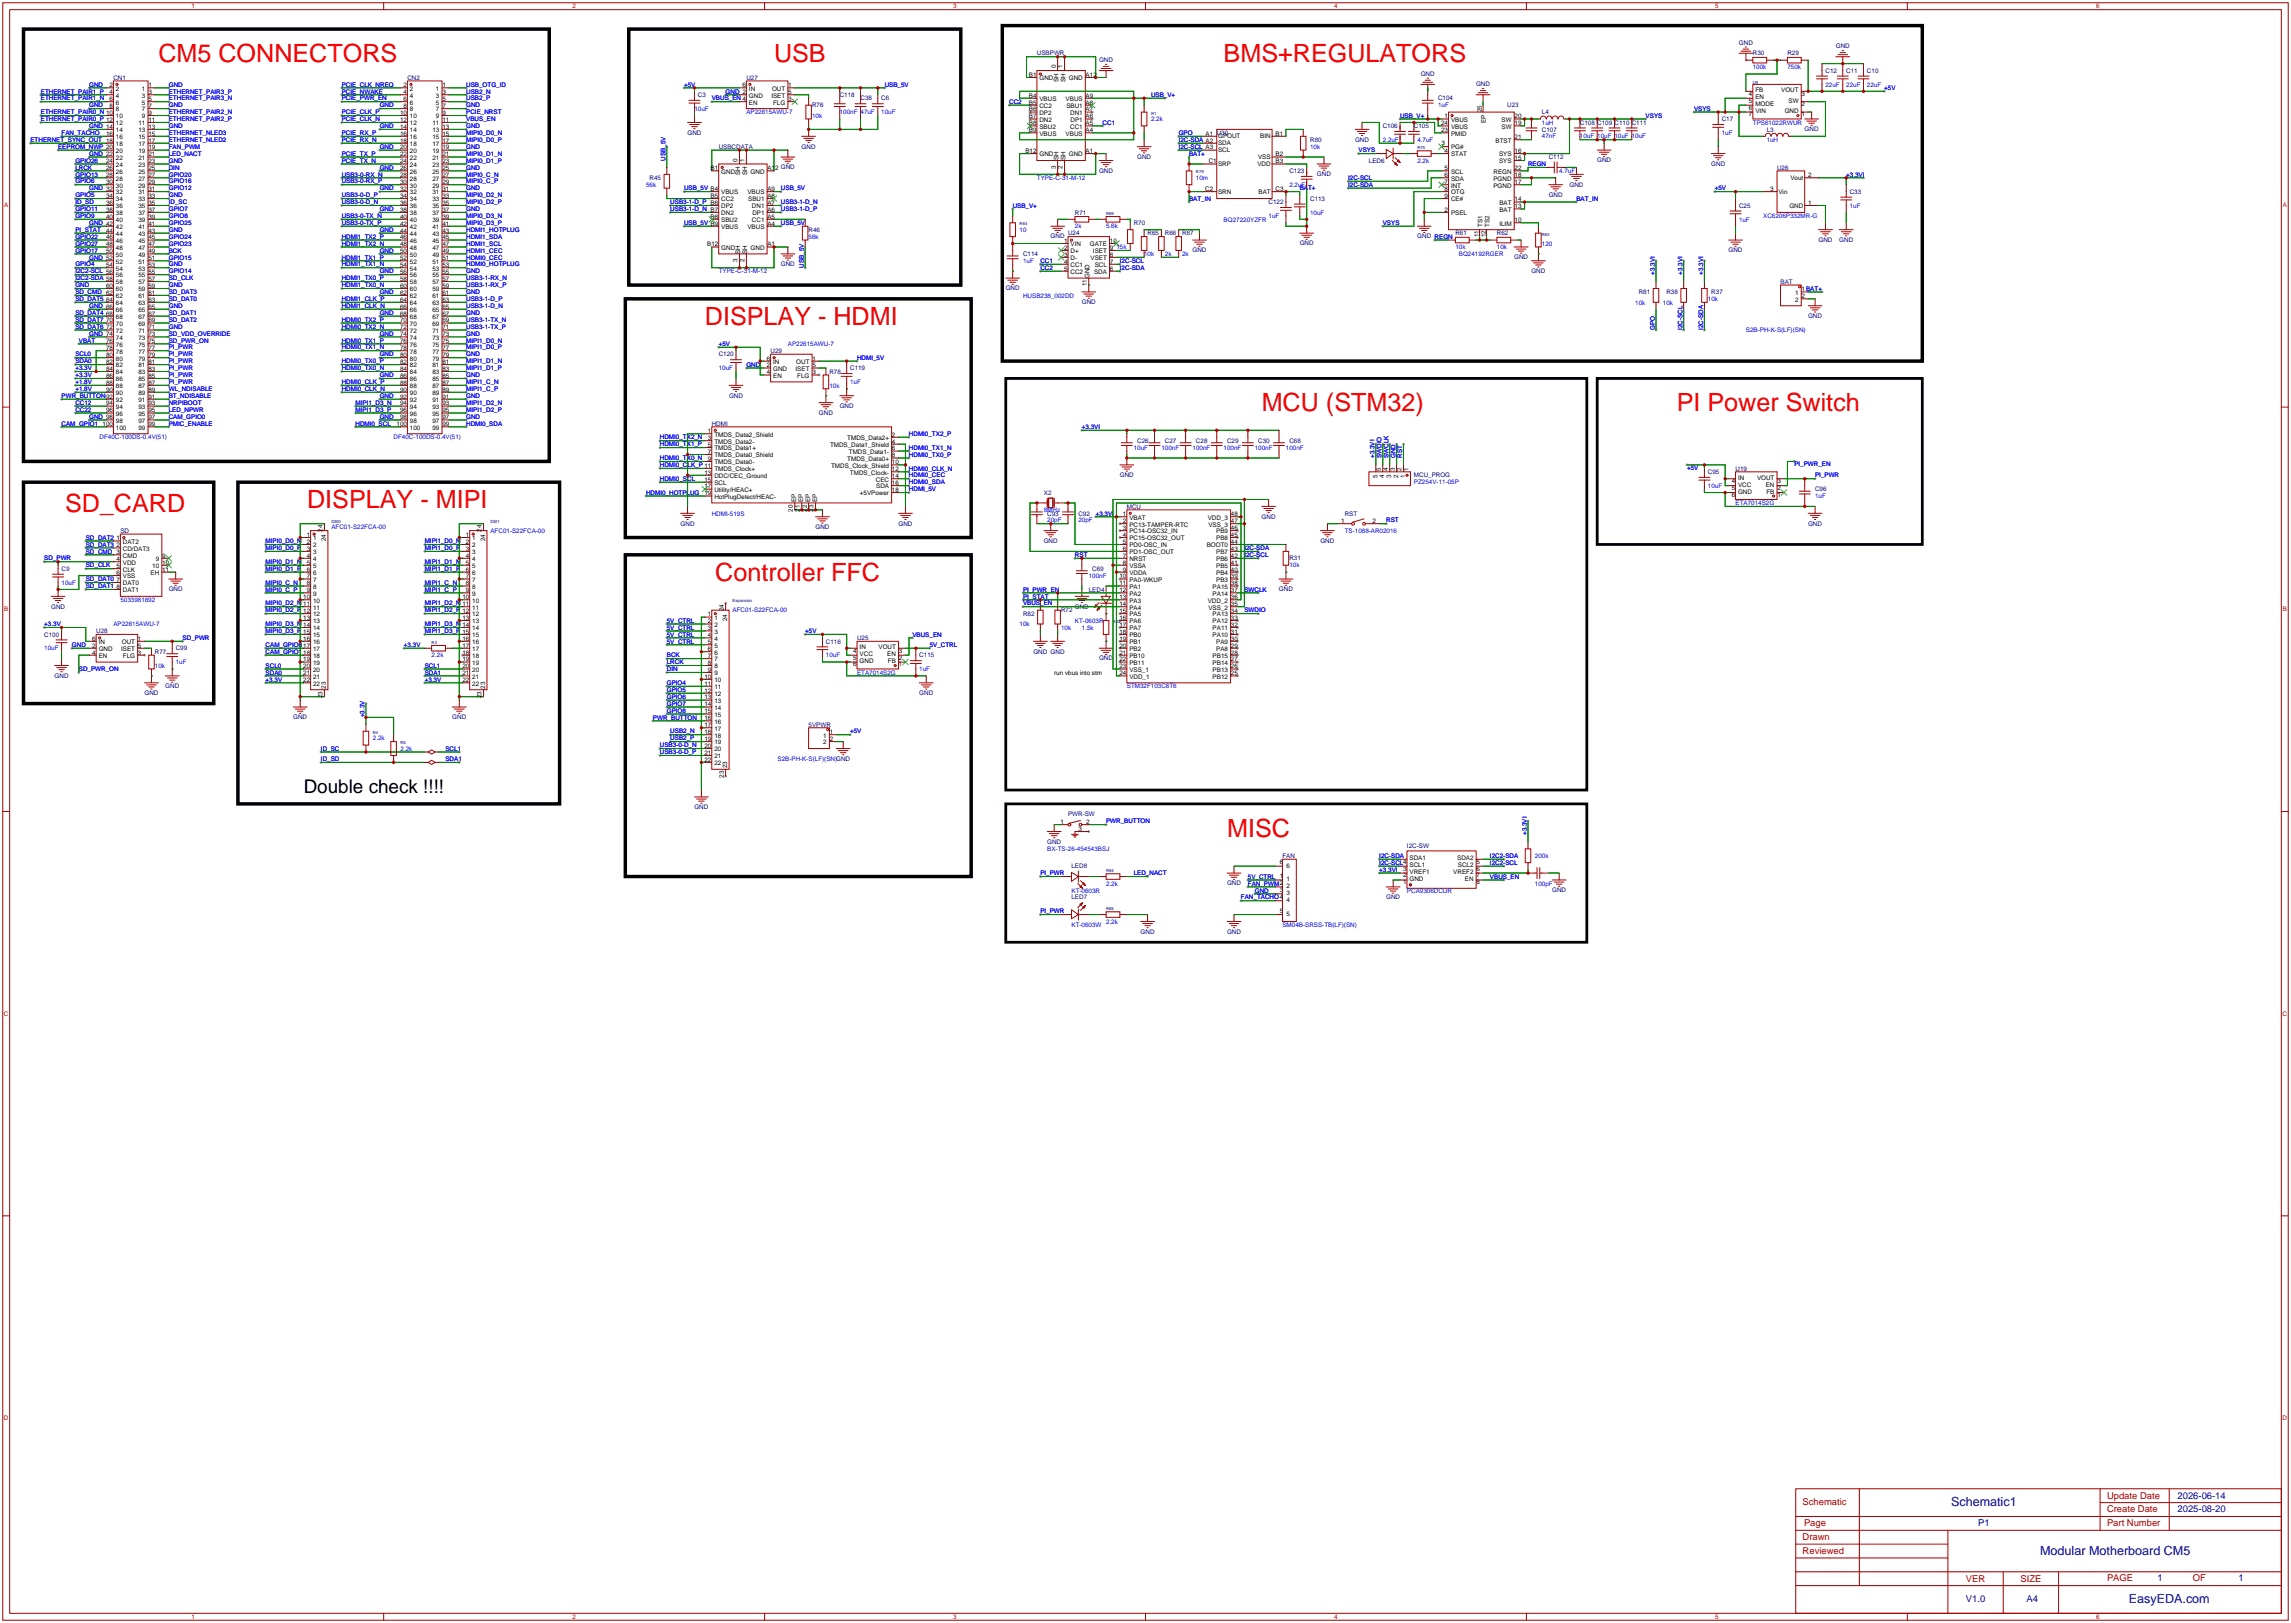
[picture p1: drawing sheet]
<svg xmlns="http://www.w3.org/2000/svg" width="841mm" height="596mm" viewBox="0 0 841 596" stroke-linecap="round" stroke-linejoin="round" font-family="sans-serif">
<defs><g id="words">
<g font-size="9.2" fill="#f00">
<text x="58.2" y="22.8">CM5 CONNECTORS</text>
<text x="284.2" y="22.8">USB</text>
<text x="449.3" y="22.8">BMS+REGULATORS</text>
<text x="258.8" y="119.3">DISPLAY - HDMI</text>
<text x="463.3" y="151.1">MCU (STM32)</text>
<text x="615.7" y="151.1">PI Power Switch</text>
<text x="23.9" y="187.9">SD_CARD</text>
<text x="112.8" y="186.6">DISPLAY - MIPI</text>
<text x="262.6" y="213.3">Controller FFC</text>
<text x="450.6" y="307.3">MISC</text>
</g>
<text font-size="6.9" x="111.5" y="291.2">Double check !!!!</text>
<g font-size="4.6" fill="#000080">
<text x="716.4" y="553.1">Schematic1</text>
<text x="749.1" y="570.9">Modular Motherboard CM5</text>
<text x="781.7" y="588.6">EasyEDA.com</text>
</g>
<g font-size="3.5" fill="#a00000">
<text x="773.7" y="550.2">Update Date</text>
<text x="661.9" y="552.7">Schematic</text>
<text x="773.7" y="555.3">Create Date</text>
<text x="662.4" y="560.3">Page</text>
<text x="773.7" y="560.3">Part Number</text>
<text x="661.9" y="565.4">Drawn</text>
<text x="661.9" y="570.5">Reviewed</text>
<text x="721.9" y="580.7">VER</text>
<text x="741.9" y="580.7">SIZE</text>
<text x="773.7" y="580.4">PAGE</text>
<text x="805.2" y="580.4">OF</text>
</g>
<g font-size="3.5" fill="#000080">
<text x="799.6" y="550.2">2026-06-14</text>
<text x="799.6" y="555.3">2025-08-20</text>
<text x="726.4" y="560.3">P1</text>
<text x="792.3" y="580.4">1</text>
<text x="822" y="580.4">1</text>
<text x="721.9" y="588.3">V1.0</text>
<text x="744.1" y="588.3">A4</text>
</g>
<g font-size="2.3" fill="#a00000">
<text x="70.3" y="3">1</text>
<text x="210.2" y="3">2</text>
<text x="350" y="3">3</text>
<text x="489.9" y="3">4</text>
<text x="629.8" y="3">5</text>
<text x="769.7" y="3">6</text>
<text x="1.5" y="75.9">A</text>
<text x="838.2" y="75.9">A</text>
<text x="1.5" y="224.4">B</text>
<text x="838.2" y="224.4">B</text>
<text x="1.5" y="372.9">C</text>
<text x="838.1" y="372.9">C</text>
<text x="1.5" y="521.3">D</text>
<text x="838.1" y="521.3">D</text>
<text x="70.3" y="594.3">1</text>
<text x="210.2" y="594.3">2</text>
<text x="350" y="594.3">3</text>
<text x="489.9" y="594.3">4</text>
<text x="629.8" y="594.3">5</text>
<text x="769.7" y="594.3">6</text>
</g>
<g font-size="2.3" fill="#000080">
<text x="638.5" y="16.4">GND</text>
<text x="674.1" y="17.7">GND</text>
<text x="380.7" y="20.4">USBPWR</text>
<text x="403.6" y="22.8">GND</text>
<text x="643.6" y="20.4">R30</text>
<text x="656.3" y="20.4">R29</text>
<text x="41.7" y="29.3">CN1</text>
<text x="149.6" y="29.3">CN2</text>
<text x="274.1" y="29.3">U27</text>
<text x="521.7" y="27.9">GND</text>
<text x="670.3" y="26.7">C12</text>
<text x="677.9" y="26.7">C11</text>
<text x="685.5" y="26.7">C10</text>
<text x="256.3" y="35.6">C3</text>
<text x="308.4" y="35.6">C118</text>
<text x="542" y="31.7">GND</text>
<text x="298.2" y="39.4">R76</text>
<text x="316" y="36.9">C38</text>
<text x="323.6" y="36.9">C6</text>
<text x="528.1" y="36.9">C104</text>
<text x="553.5" y="39.4">U23</text>
<text x="566.2" y="42">L4</text>
<text x="507.7" y="47">C106</text>
<text x="519.2" y="47">C105</text>
<text x="580.1" y="45.8">C108</text>
<text x="586.5" y="45.8">C109</text>
<text x="592.8" y="45.8">C110</text>
<text x="599.2" y="45.8">C111</text>
<text x="632.2" y="44.5">C17</text>
<text x="252.5" y="49.5">GND</text>
<text x="446.8" y="49.6">U30</text>
<text x="481.1" y="52.1">R80</text>
<text x="497.6" y="52">GND</text>
<text x="566.2" y="48.3">C107</text>
<text x="648.7" y="48.3">L3</text>
<text x="662.7" y="48.2">GND</text>
<text x="263.9" y="54.7">USBCDATA</text>
<text x="294.4" y="54.5">GND</text>
<text x="417.6" y="58.3">GND</text>
<text x="502.7" y="59.7">LED6</text>
<text x="568.7" y="58.5">C112</text>
<text x="586.5" y="59.6">GND</text>
<text x="403.6" y="63.4">GND</text>
<text x="473.5" y="63.5">C123</text>
<text x="483.6" y="64.7">GND</text>
<text x="628.4" y="60.9">GND</text>
<text x="652.5" y="62.3">U26</text>
<text x="238.5" y="66.1">R45</text>
<text x="576.3" y="68.5">GND</text>
<text x="679.2" y="71.2">C33</text>
<text x="465.8" y="75">C122</text>
<text x="481.1" y="73.7">C113</text>
<text x="568.7" y="72.3">GND</text>
<text x="638.6" y="76.2">C25</text>
<text x="394.7" y="78.8">R71</text>
<text x="416.3" y="82.6">R70</text>
<text x="296.9" y="85.1">R46</text>
<text x="385.8" y="87.6">GND</text>
<text x="392.2" y="86.4">U24</text>
<text x="421.4" y="86.4">R65</text>
<text x="427.7" y="86.4">R66</text>
<text x="434.1" y="86.4">R67</text>
<text x="520.4" y="87.6">GND REGN</text>
<text x="534.4" y="86.4">R61</text>
<text x="549.7" y="86.4">R62</text>
<text x="667.7" y="88.8">GND</text>
<text x="675.4" y="88.8">GND</text>
<text x="375.7" y="94">C114</text>
<text x="437.9" y="92.6">GND</text>
<text x="477.2" y="90.1">GND</text>
<text x="556" y="95.2">GND</text>
<text x="634.7" y="92.6">GND</text>
<text x="286.7" y="97.7">GND</text>
<text x="562.3" y="100.3">GND</text>
<text x="369.3" y="106.6">GND</text>
<text x="601.7" y="108">R81</text>
<text x="611.9" y="108">R38</text>
<text x="628.4" y="108">R37</text>
<text x="653.8" y="104.2">BAT</text>
<text x="397.2" y="111.7">GND</text>
<text x="663.9" y="116.8">GND</text>
<text x="263.9" y="130.9">C120</text>
<text x="283" y="129.6">U29</text>
<text x="304.5" y="137.2">R78</text>
<text x="312.2" y="135.9">C119</text>
<text x="267.7" y="146">GND</text>
<text x="308.3" y="149.8">GND</text>
<text x="300.7" y="152.3">GND</text>
<text x="261.4" y="156.3">HDMI</text>
<text x="417.6" y="162.6">C26</text>
<text x="427.7" y="162.6">C27</text>
<text x="439.2" y="162.6">C28</text>
<text x="450.6" y="162.6">C29</text>
<text x="462" y="162.6">C30</text>
<text x="473.5" y="162.6">C68</text>
<text x="637.3" y="172.8">U19</text>
<text x="411.2" y="175.2">GND</text>
<text x="519.2" y="175.3">MCU_PROG</text>
<text x="627.1" y="174">C95</text>
<text x="383.3" y="181.7">X2</text>
<text x="666.5" y="180.4">C96</text>
<text x="384.6" y="189.3">C93</text>
<text x="396" y="189.3">C92</text>
<text x="413.8" y="186.7">MCU</text>
<text x="463.3" y="190.4">GND</text>
<text x="493.8" y="189.3">RST</text>
<text x="44.2" y="195.6">SD</text>
<text x="249.9" y="193">GND</text>
<text x="299.4" y="194.2">GND</text>
<text x="329.9" y="193">GND</text>
<text x="663.9" y="193">GND</text>
<text x="383.3" y="199.3">GND</text>
<text x="484.9" y="199.3">GND</text>
<text x="22.6" y="209.6">C9</text>
<text x="401.1" y="209.6">C69</text>
<text x="473.5" y="205.8">R31</text>
<text x="62" y="217.1">GND</text>
<text x="399.8" y="217.2">LED4</text>
<text x="469.6" y="217.1">GND</text>
<text x="18.8" y="223.4">GND</text>
<text x="375.7" y="226.1">R82</text>
<text x="389.6" y="224.8">R72</text>
<text x="394.7" y="223.4">GND</text>
<text x="16.3" y="233.7">C100</text>
<text x="35.3" y="232.5">U28</text>
<text x="64.5" y="238.8">C99</text>
<text x="303.3" y="236.3">C116</text>
<text x="314.7" y="235">U25</text>
<text x="379.5" y="240">GND GND</text>
<text x="56.9" y="240.1">R77</text>
<text x="337.6" y="241.3">C115</text>
<text x="403.6" y="242.5">GND</text>
<text x="20" y="248.8">GND</text>
<text x="53.1" y="255.2">GND</text>
<text x="60.7" y="252.7">GND</text>
<text x="337.5" y="255.2">GND</text>
<text x="107.7" y="264.1">GND</text>
<text x="166.1" y="264.1">GND</text>
<text x="296.9" y="266.7">5VPWR</text>
<text x="255" y="297.1">GND</text>
<text x="392.2" y="299.8">PWR-SW</text>
<text x="384.5" y="309.8">GND</text>
<text x="516.6" y="311.2">I2C-SW</text>
<text x="470.9" y="315">FAN</text>
<text x="393.4" y="318.8">LED8</text>
<text x="450.6" y="325">GND</text>
<text x="570" y="327.6">GND</text>
<text x="393.4" y="330.2">LED7</text>
<text x="509" y="330.1">GND</text>
<text x="418.8" y="342.8">GND</text>
<text x="450.6" y="342.8">GND</text>
</g>
<g font-size="2.3">
<text x="377.8" y="28.2">B1</text>
<text x="381.7" y="29.5">GND</text>
<text x="387.6" y="25.1" transform="rotate(-90 387.6 25.1)">0</text>
<text x="390.2" y="25.1" transform="rotate(-90 390.2 25.1)">1</text>
<text x="392.5" y="29.5">GND</text>
<text x="398.7" y="28.2">A12</text>
<text x="40.2" y="32">2</text>
<text x="40.2" y="34.6">4</text>
<text x="42.6" y="33.3">2</text>
<text x="42.6" y="35.8">4</text>
<text x="52.1" y="35.8">3</text>
<text x="52.1" y="33.3">1</text>
<text x="54.5" y="34.6">3</text>
<text x="54.5" y="32">1</text>
<text x="148.2" y="32">2</text>
<text x="148.2" y="34.6">4</text>
<text x="150.5" y="33.3">2</text>
<text x="150.5" y="35.8">4</text>
<text x="160.1" y="35.8">3</text>
<text x="160.1" y="33.3">1</text>
<text x="162.4" y="34.6">3</text>
<text x="162.4" y="32">1</text>
<text x="272.7" y="32">6</text>
<text x="275" y="35.8">GND</text>
<text x="275" y="33.3">IN</text>
<text x="283.2" y="35.8">ISET</text>
<text x="283.5" y="33.3">OUT</text>
<text x="289.4" y="32">1</text>
<text x="289.4" y="34.6">5</text>
<text x="377.8" y="35.8">B4</text>
<text x="388.7" y="30.1" transform="rotate(-90 388.7 30.1)">SH</text>
<text x="391.2" y="30.1" transform="rotate(-90 391.2 30.1)">SH</text>
<text x="398.7" y="35.8">A9</text>
<text x="642.2" y="35.1">4</text>
<text x="644.6" y="33.9">FB</text>
<text x="654.1" y="33.9">VOUT</text>
<text x="661.5" y="35.1">3</text>
<text x="40.2" y="37.1">6</text>
<text x="40.2" y="39.6">8</text>
<text x="42.6" y="38.4">6</text>
<text x="42.6" y="40.9">8</text>
<text x="52.1" y="40.9">7</text>
<text x="52.1" y="38.4">5</text>
<text x="54.5" y="39.6">7</text>
<text x="54.5" y="37.1">5</text>
<text x="148.2" y="37.1">6</text>
<text x="148.2" y="39.6">8</text>
<text x="150.5" y="38.4">6</text>
<text x="150.5" y="40.9">8</text>
<text x="160.1" y="40.9">7</text>
<text x="160.1" y="38.4">5</text>
<text x="162.4" y="39.6">7</text>
<text x="162.4" y="37.1">5</text>
<text x="275" y="38.4">EN</text>
<text x="283.9" y="38.4">FLG</text>
<text x="289.4" y="37.1">3</text>
<text x="377.8" y="38.4">B5</text>
<text x="377.8" y="40.9">B6</text>
<text x="381.7" y="37.1">VBUS</text>
<text x="381.7" y="39.6">CC2</text>
<text x="391.3" y="37.1">VBUS</text>
<text x="391.6" y="39.6">SBU1</text>
<text x="398.7" y="40.9">A7</text>
<text x="398.7" y="38.4">A8</text>
<text x="544.1" y="41.1" transform="rotate(-90 544.1 41.1)">25</text>
<text x="642.2" y="37.7">5</text>
<text x="642.2" y="40.2">6</text>
<text x="644.6" y="36.4">EN</text>
<text x="644.6" y="39">MODE</text>
<text x="644.6" y="41.5">VIN</text>
<text x="655.3" y="41.5">GND</text>
<text x="656.8" y="37.7">SW</text>
<text x="661.5" y="39">2</text>
<text x="42.6" y="43.5">10</text>
<text x="42.6" y="46">12</text>
<text x="50.8" y="46">11</text>
<text x="52.1" y="43.5">9</text>
<text x="54.5" y="47.3">13</text>
<text x="54.5" y="44.7">11</text>
<text x="54.5" y="42.2">9</text>
<text x="146.9" y="42.2">10</text>
<text x="146.9" y="44.7">12</text>
<text x="146.9" y="47.3">14</text>
<text x="150.5" y="43.5">10</text>
<text x="150.5" y="46">12</text>
<text x="158.8" y="46">11</text>
<text x="160.1" y="43.5">9</text>
<text x="162.4" y="47.3">13</text>
<text x="162.4" y="44.7">11</text>
<text x="162.4" y="42.2">9</text>
<text x="377.8" y="43.5">B7</text>
<text x="377.8" y="46">B8</text>
<text x="381.7" y="42.2">DP2</text>
<text x="381.7" y="44.7">DN2</text>
<text x="381.7" y="47.3">SBU2</text>
<text x="393" y="47.3">CC1</text>
<text x="393" y="42.2">DN1</text>
<text x="393.1" y="44.7">DP1</text>
<text x="398.7" y="46">A5</text>
<text x="398.7" y="43.5">A6</text>
<text x="529.2" y="46">24</text>
<text x="530.5" y="43.5">1</text>
<text x="532.8" y="44.7">VBUS</text>
<text x="532.8" y="47.3">VBUS</text>
<text x="545.6" y="45.2" transform="rotate(-90 545.6 45.2)">EP</text>
<text x="551.3" y="47.3">SW</text>
<text x="551.3" y="44.7">SW</text>
<text x="556.1" y="46">19</text>
<text x="556.1" y="43.5">20</text>
<text x="642.2" y="42.8">7</text>
<text x="661.5" y="42.8">1</text>
<text x="39" y="49.8">16</text>
<text x="42.6" y="48.5">14</text>
<text x="42.6" y="51.1">16</text>
<text x="42.6" y="53.6">18</text>
<text x="50.8" y="53.6">17</text>
<text x="50.8" y="51.1">15</text>
<text x="50.8" y="48.5">13</text>
<text x="54.5" y="52.3">17</text>
<text x="54.5" y="49.8">15</text>
<text x="146.9" y="49.8">16</text>
<text x="146.9" y="52.3">18</text>
<text x="150.5" y="48.5">14</text>
<text x="150.5" y="51.1">16</text>
<text x="150.5" y="53.6">18</text>
<text x="158.8" y="53.6">17</text>
<text x="158.8" y="51.1">15</text>
<text x="158.8" y="48.5">13</text>
<text x="162.4" y="52.3">17</text>
<text x="162.4" y="49.8">15</text>
<text x="377.8" y="48.5">B9</text>
<text x="381.7" y="49.8">VBUS</text>
<text x="391.3" y="49.8">VBUS</text>
<text x="398.7" y="48.5">A4</text>
<text x="442.7" y="49.8">A1</text>
<text x="447.3" y="50.8">GPOUT</text>
<text x="447.3" y="53.4">SDA</text>
<text x="462.7" y="50.8">BIN</text>
<text x="468.4" y="49.8">B1</text>
<text x="529.2" y="48.5">23</text>
<text x="529.3" y="53.4">3</text>
<text x="532.8" y="49.8">PMID</text>
<text x="549.2" y="52.3">BTST</text>
<text x="556.1" y="51.1">21</text>
<text x="39" y="60">24</text>
<text x="42.6" y="56.2">20</text>
<text x="42.6" y="58.7">22</text>
<text x="50.8" y="58.7">21</text>
<text x="50.8" y="56.2">19</text>
<text x="54.5" y="60">23</text>
<text x="54.5" y="57.4">21</text>
<text x="54.5" y="54.9">19</text>
<text x="146.9" y="54.9">20</text>
<text x="146.9" y="57.4">22</text>
<text x="146.9" y="60">24</text>
<text x="150.5" y="56.2">20</text>
<text x="150.5" y="58.7">22</text>
<text x="158.8" y="58.7">21</text>
<text x="158.8" y="56.2">19</text>
<text x="162.4" y="60">23</text>
<text x="162.4" y="57.4">21</text>
<text x="162.4" y="54.9">19</text>
<text x="270.8" y="59.4" transform="rotate(-90 270.8 59.4)">0</text>
<text x="273.3" y="59.4" transform="rotate(-90 273.3 59.4)">1</text>
<text x="376.5" y="56.2">B12</text>
<text x="381.7" y="57.4">GND</text>
<text x="388.7" y="58.9" transform="rotate(-90 388.7 58.9)">SH</text>
<text x="391.2" y="58.9" transform="rotate(-90 391.2 58.9)">SH</text>
<text x="392.5" y="57.4">GND</text>
<text x="398.7" y="56.2">A1</text>
<text x="443.8" y="59.7">C1</text>
<text x="447.3" y="55.9">SCL</text>
<text x="462" y="58.4">VSS</text>
<text x="468.4" y="57.4">B2</text>
<text x="468.4" y="60">B3</text>
<text x="530.5" y="56.2">4</text>
<text x="532.8" y="54.9">PG#</text>
<text x="532.8" y="57.4">STAT</text>
<text x="550.4" y="60">SYS</text>
<text x="550.4" y="57.4">SYS</text>
<text x="556.1" y="58.7">15</text>
<text x="556.1" y="56.2">16</text>
<text x="39" y="62.5">26</text>
<text x="39" y="65">28</text>
<text x="42.6" y="61.2">24</text>
<text x="42.6" y="63.8">26</text>
<text x="50.8" y="63.8">25</text>
<text x="50.8" y="61.2">23</text>
<text x="54.5" y="65">27</text>
<text x="54.5" y="62.5">25</text>
<text x="146.9" y="62.5">26</text>
<text x="146.9" y="65">28</text>
<text x="150.5" y="61.2">24</text>
<text x="150.5" y="63.8">26</text>
<text x="158.8" y="63.8">25</text>
<text x="158.8" y="61.2">23</text>
<text x="162.4" y="65">27</text>
<text x="162.4" y="62.5">25</text>
<text x="261" y="62.5">B1</text>
<text x="264.8" y="63.8">GND</text>
<text x="271.8" y="64.4" transform="rotate(-90 271.8 64.4)">SH</text>
<text x="274.4" y="64.4" transform="rotate(-90 274.4 64.4)">SH</text>
<text x="275.6" y="63.8">GND</text>
<text x="281.8" y="62.5">A12 GND</text>
<text x="387.6" y="62" transform="rotate(-90 387.6 62)">3</text>
<text x="390.2" y="62" transform="rotate(-90 390.2 62)">2</text>
<text x="447.3" y="61">SRP</text>
<text x="461.7" y="61">VDD</text>
<text x="530.5" y="62.5">5</text>
<text x="530.5" y="65">6</text>
<text x="532.8" y="63.8">SCL</text>
<text x="548.4" y="63.8">REGN</text>
<text x="556.1" y="65">18</text>
<text x="556.1" y="62.5">22</text>
<text x="664" y="65">2</text>
<text x="39" y="67.6">30</text>
<text x="42.6" y="66.3">28</text>
<text x="42.6" y="68.9">30</text>
<text x="42.6" y="71.4">32</text>
<text x="50.8" y="71.4">31</text>
<text x="50.8" y="68.9">29</text>
<text x="50.8" y="66.3">27</text>
<text x="54.5" y="70.1">31</text>
<text x="54.5" y="67.6">29</text>
<text x="146.9" y="67.6">30</text>
<text x="146.9" y="70.1">32</text>
<text x="150.5" y="66.3">28</text>
<text x="150.5" y="68.9">30</text>
<text x="150.5" y="71.4">32</text>
<text x="158.8" y="71.4">31</text>
<text x="158.8" y="68.9">29</text>
<text x="158.8" y="66.3">27</text>
<text x="162.4" y="70.1">31</text>
<text x="162.4" y="67.6">29</text>
<text x="264.8" y="71.4">VBUS</text>
<text x="274.5" y="71.4">VBUS</text>
<text x="281.8" y="70.1">A9</text>
<text x="442.6" y="70.1">C2</text>
<text x="447.3" y="71.1">SRN</text>
<text x="462.1" y="71.1">BAT</text>
<text x="468.4" y="70.1">C3</text>
<text x="530.5" y="67.6">7</text>
<text x="530.5" y="70.1">8</text>
<text x="532.8" y="66.3">SDA</text>
<text x="532.8" y="68.9">INT</text>
<text x="532.8" y="71.4">OTG</text>
<text x="548.4" y="68.9">PGND</text>
<text x="548.4" y="66.3">PGND</text>
<text x="556.1" y="67.6">17</text>
<text x="650" y="70.1">3</text>
<text x="653" y="71.1">Vin</text>
<text x="657.4" y="66.1">Vout</text>
<text x="39" y="72.7">34</text>
<text x="39" y="75.2">36</text>
<text x="39" y="77.7">38</text>
<text x="42.6" y="73.9">34</text>
<text x="42.6" y="76.5">36</text>
<text x="50.8" y="76.5">35</text>
<text x="50.8" y="73.9">33</text>
<text x="54.5" y="77.7">37</text>
<text x="54.5" y="75.2">35</text>
<text x="54.5" y="72.7">33</text>
<text x="146.9" y="72.7">34</text>
<text x="146.9" y="75.2">36</text>
<text x="146.9" y="77.7">38</text>
<text x="150.5" y="73.9">34</text>
<text x="150.5" y="76.5">36</text>
<text x="158.8" y="76.5">35</text>
<text x="158.8" y="73.9">33</text>
<text x="162.4" y="77.7">37</text>
<text x="162.4" y="75.2">35</text>
<text x="162.4" y="72.7">33</text>
<text x="261" y="72.7">B5</text>
<text x="264.8" y="73.9">CC2</text>
<text x="264.8" y="76.5">DP2</text>
<text x="274.7" y="73.9">SBU1</text>
<text x="276.1" y="76.5">DN1</text>
<text x="281.8" y="77.7">A6</text>
<text x="281.8" y="75.2">A7</text>
<text x="281.8" y="72.7">A8</text>
<text x="530.5" y="77.7">2</text>
<text x="530.5" y="72.7">9</text>
<text x="532.8" y="73.9">CE#</text>
<text x="550.6" y="77.7">BAT</text>
<text x="550.6" y="75.2">BAT</text>
<text x="556.1" y="76.5">13</text>
<text x="556.1" y="73.9">14</text>
<text x="657" y="76.2">GND</text>
<text x="664" y="75.2">1</text>
<text x="39" y="80.3">40</text>
<text x="42.6" y="79">38</text>
<text x="42.6" y="81.6">40</text>
<text x="50.8" y="81.6">39</text>
<text x="50.8" y="79">37</text>
<text x="54.5" y="82.8">41</text>
<text x="54.5" y="80.3">39</text>
<text x="146.9" y="80.3">40</text>
<text x="146.9" y="82.8">42</text>
<text x="150.5" y="79">38</text>
<text x="150.5" y="81.6">40</text>
<text x="158.8" y="81.6">39</text>
<text x="158.8" y="79">37</text>
<text x="162.4" y="82.8">41</text>
<text x="162.4" y="80.3">39</text>
<text x="261" y="80.3">B8</text>
<text x="264.8" y="79">DN2</text>
<text x="264.8" y="81.6">SBU2</text>
<text x="276.1" y="81.6">CC1</text>
<text x="276.3" y="79">DP1</text>
<text x="281.8" y="82.8">A4</text>
<text x="281.8" y="80.3">A5</text>
<text x="532.8" y="79">PSEL</text>
<text x="544.3" y="83.4" transform="rotate(-90 544.3 83.4)">TS1</text>
<text x="546.9" y="83.4" transform="rotate(-90 546.9 83.4)">TS2</text>
<text x="550.6" y="82.8">ILIM</text>
<text x="556.1" y="81.6">10</text>
<text x="39" y="85.4">44</text>
<text x="39" y="87.9">46</text>
<text x="42.6" y="84.1">42</text>
<text x="42.6" y="86.6">44</text>
<text x="42.6" y="89.2">46</text>
<text x="50.8" y="89.2">45</text>
<text x="50.8" y="86.6">43</text>
<text x="50.8" y="84.1">41</text>
<text x="54.5" y="87.9">45</text>
<text x="54.5" y="85.4">43</text>
<text x="146.9" y="85.4">44</text>
<text x="146.9" y="87.9">46</text>
<text x="150.5" y="84.1">42</text>
<text x="150.5" y="86.6">44</text>
<text x="150.5" y="89.2">46</text>
<text x="158.8" y="89.2">45</text>
<text x="158.8" y="86.6">43</text>
<text x="158.8" y="84.1">41</text>
<text x="162.4" y="87.9">45</text>
<text x="162.4" y="85.4">43</text>
<text x="264.8" y="84.1">VBUS</text>
<text x="274.5" y="84.1">VBUS</text>
<text x="390.8" y="89.2">1</text>
<text x="407.5" y="89.2">10</text>
<text x="543.1" y="87" transform="rotate(-90 543.1 87)">11</text>
<text x="545.6" y="87" transform="rotate(-90 545.6 87)">12</text>
<text x="39" y="90.4">48</text>
<text x="39" y="93">50</text>
<text x="42.6" y="91.7">48</text>
<text x="42.6" y="94.3">50</text>
<text x="50.8" y="94.3">49</text>
<text x="50.8" y="91.7">47</text>
<text x="54.5" y="95.5">51</text>
<text x="54.5" y="93">49</text>
<text x="54.5" y="90.4">47</text>
<text x="146.9" y="90.4">48</text>
<text x="146.9" y="93">50</text>
<text x="146.9" y="95.5">52</text>
<text x="150.5" y="91.7">48</text>
<text x="150.5" y="94.3">50</text>
<text x="158.8" y="94.3">49</text>
<text x="158.8" y="91.7">47</text>
<text x="162.4" y="95.5">51</text>
<text x="162.4" y="93">49</text>
<text x="162.4" y="90.4">47</text>
<text x="259.7" y="90.4">B12</text>
<text x="264.8" y="91.7">GND</text>
<text x="271.8" y="93.2" transform="rotate(-90 271.8 93.2)">SH</text>
<text x="274.4" y="93.2" transform="rotate(-90 274.4 93.2)">SH</text>
<text x="275.6" y="91.7">GND</text>
<text x="281.8" y="90.4">A1</text>
<text x="390.8" y="91.7">2</text>
<text x="390.8" y="94.3">3</text>
<text x="393.1" y="90.4">VIN</text>
<text x="393.1" y="93">D+</text>
<text x="393.1" y="95.5">D-</text>
<text x="400.2" y="90.4">GATE</text>
<text x="400.4" y="95.5">VSET</text>
<text x="401.3" y="93">ISET</text>
<text x="407.5" y="94.3">8</text>
<text x="407.5" y="91.7">9</text>
<text x="39" y="98.1">54</text>
<text x="42.6" y="96.8">52</text>
<text x="42.6" y="99.3">54</text>
<text x="42.6" y="101.9">56</text>
<text x="50.8" y="101.9">55</text>
<text x="50.8" y="99.3">53</text>
<text x="50.8" y="96.8">51</text>
<text x="54.5" y="100.6">55</text>
<text x="54.5" y="98.1">53</text>
<text x="146.9" y="98.1">54</text>
<text x="146.9" y="100.6">56</text>
<text x="150.5" y="96.8">52</text>
<text x="150.5" y="99.3">54</text>
<text x="150.5" y="101.9">56</text>
<text x="158.8" y="101.9">55</text>
<text x="158.8" y="99.3">53</text>
<text x="158.8" y="96.8">51</text>
<text x="162.4" y="100.6">55</text>
<text x="162.4" y="98.1">53</text>
<text x="270.8" y="96.3" transform="rotate(-90 270.8 96.3)">3</text>
<text x="273.3" y="96.3" transform="rotate(-90 273.3 96.3)">2</text>
<text x="390.8" y="96.8">4</text>
<text x="390.8" y="99.3">5</text>
<text x="393.1" y="98.1">CC1</text>
<text x="393.1" y="100.6">CC2</text>
<text x="401.7" y="100.6">SDA</text>
<text x="402" y="98.1">SCL</text>
<text x="407.5" y="99.3">6</text>
<text x="407.5" y="96.8">7</text>
<text x="39" y="105.7">60</text>
<text x="42.6" y="104.4">58</text>
<text x="42.6" y="107">60</text>
<text x="50.8" y="107">59</text>
<text x="50.8" y="104.4">57</text>
<text x="54.5" y="105.7">59</text>
<text x="54.5" y="103.1">57</text>
<text x="146.9" y="103.1">58</text>
<text x="146.9" y="105.7">60</text>
<text x="150.5" y="104.4">58</text>
<text x="150.5" y="107">60</text>
<text x="158.8" y="107">59</text>
<text x="158.8" y="104.4">57</text>
<text x="162.4" y="105.7">59</text>
<text x="162.4" y="103.1">57</text>
<text x="399.1" y="105.2" transform="rotate(-90 399.1 105.2)">11</text>
<text x="400.1" y="102.1" transform="rotate(-90 400.1 102.1)">GND</text>
<text x="661.5" y="107">1BAT+</text>
<text x="39" y="110.8">64</text>
<text x="42.6" y="109.5">62</text>
<text x="42.6" y="112">64</text>
<text x="50.8" y="112">63</text>
<text x="50.8" y="109.5">61</text>
<text x="54.5" y="113.3">65</text>
<text x="54.5" y="110.8">63</text>
<text x="54.5" y="108.2">61</text>
<text x="146.9" y="108.2">62</text>
<text x="146.9" y="110.8">64</text>
<text x="146.9" y="113.3">66</text>
<text x="150.5" y="109.5">62</text>
<text x="150.5" y="112">64</text>
<text x="158.8" y="112">63</text>
<text x="158.8" y="109.5">61</text>
<text x="162.4" y="113.3">65</text>
<text x="162.4" y="110.8">63</text>
<text x="162.4" y="108.2">61</text>
<text x="659.2" y="108.2">1</text>
<text x="659.2" y="110.8">2</text>
<text x="661.5" y="109.5">2</text>
<text x="39" y="115.8">68</text>
<text x="39" y="118.4">70</text>
<text x="42.6" y="114.6">66</text>
<text x="42.6" y="117.1">68</text>
<text x="42.6" y="119.7">70</text>
<text x="50.8" y="119.7">69</text>
<text x="50.8" y="117.1">67</text>
<text x="50.8" y="114.6">65</text>
<text x="54.5" y="118.4">69</text>
<text x="54.5" y="115.8">67</text>
<text x="146.9" y="115.8">68</text>
<text x="146.9" y="118.4">70</text>
<text x="150.5" y="114.6">66</text>
<text x="150.5" y="117.1">68</text>
<text x="150.5" y="119.7">70</text>
<text x="158.8" y="119.7">69</text>
<text x="158.8" y="117.1">67</text>
<text x="158.8" y="114.6">65</text>
<text x="162.4" y="118.4">69</text>
<text x="162.4" y="115.8">67</text>
<text x="39" y="120.9">72</text>
<text x="42.6" y="122.2">72</text>
<text x="42.6" y="124.7">74</text>
<text x="50.8" y="124.7">73</text>
<text x="50.8" y="122.2">71</text>
<text x="54.5" y="123.5">73</text>
<text x="54.5" y="120.9">71</text>
<text x="146.9" y="120.9">72</text>
<text x="146.9" y="123.5">74</text>
<text x="150.5" y="122.2">72</text>
<text x="150.5" y="124.7">74</text>
<text x="158.8" y="124.7">73</text>
<text x="158.8" y="122.2">71</text>
<text x="162.4" y="123.5">73</text>
<text x="162.4" y="120.9">71</text>
<text x="39" y="126">76</text>
<text x="39" y="128.5">78</text>
<text x="39" y="131.1">80</text>
<text x="42.6" y="127.3">76</text>
<text x="42.6" y="129.8">78</text>
<text x="50.8" y="129.8">77</text>
<text x="50.8" y="127.3">75</text>
<text x="54.5" y="131.1">79</text>
<text x="54.5" y="128.5">77</text>
<text x="54.5" y="126">75</text>
<text x="146.9" y="126">76</text>
<text x="146.9" y="128.5">78</text>
<text x="146.9" y="131.1">80</text>
<text x="150.5" y="127.3">76</text>
<text x="150.5" y="129.8">78</text>
<text x="158.8" y="129.8">77</text>
<text x="158.8" y="127.3">75</text>
<text x="162.4" y="131.1">79</text>
<text x="162.4" y="128.5">77</text>
<text x="162.4" y="126">75</text>
<text x="39" y="133.6">82</text>
<text x="39" y="136.2">84</text>
<text x="42.6" y="132.4">80</text>
<text x="42.6" y="134.9">82</text>
<text x="42.6" y="137.4">84</text>
<text x="50.8" y="137.4">83</text>
<text x="50.8" y="134.9">81</text>
<text x="50.8" y="132.4">79</text>
<text x="54.5" y="136.2">83</text>
<text x="54.5" y="133.6">81</text>
<text x="146.9" y="133.6">82</text>
<text x="146.9" y="136.2">84</text>
<text x="150.5" y="132.4">80</text>
<text x="150.5" y="134.9">82</text>
<text x="150.5" y="137.4">84</text>
<text x="158.8" y="137.4">83</text>
<text x="158.8" y="134.9">81</text>
<text x="158.8" y="132.4">79</text>
<text x="162.4" y="136.2">83</text>
<text x="162.4" y="133.6">81</text>
<text x="281.5" y="134.9">2</text>
<text x="281.5" y="137.4">4</text>
<text x="281.5" y="132.4">6</text>
<text x="283.9" y="136.2">GND</text>
<text x="283.9" y="133.6">IN</text>
<text x="292.1" y="136.2">ISET</text>
<text x="292.4" y="133.6">OUT</text>
<text x="298.3" y="132.4">1</text>
<text x="298.3" y="137.4">3</text>
<text x="298.3" y="134.9">5</text>
<text x="39" y="138.7">86</text>
<text x="39" y="141.2">88</text>
<text x="39" y="143.8">90</text>
<text x="42.6" y="140">86</text>
<text x="42.6" y="142.5">88</text>
<text x="50.8" y="142.5">87</text>
<text x="50.8" y="140">85</text>
<text x="54.5" y="143.8">89</text>
<text x="54.5" y="141.2">87</text>
<text x="54.5" y="138.7">85</text>
<text x="146.9" y="138.7">86</text>
<text x="146.9" y="141.2">88</text>
<text x="146.9" y="143.8">90</text>
<text x="150.5" y="140">86</text>
<text x="150.5" y="142.5">88</text>
<text x="158.8" y="142.5">87</text>
<text x="158.8" y="140">85</text>
<text x="162.4" y="143.8">89</text>
<text x="162.4" y="141.2">87</text>
<text x="162.4" y="138.7">85</text>
<text x="283.9" y="138.7">EN</text>
<text x="292.8" y="138.7">FLG</text>
<text x="39" y="148.9">94</text>
<text x="42.6" y="145.1">90</text>
<text x="42.6" y="147.6">92</text>
<text x="50.8" y="147.6">91</text>
<text x="50.8" y="145.1">89</text>
<text x="54.5" y="148.9">93</text>
<text x="54.5" y="146.3">91</text>
<text x="146.9" y="146.3">92</text>
<text x="146.9" y="148.9">94</text>
<text x="150.5" y="145.1">90</text>
<text x="150.5" y="147.6">92</text>
<text x="158.8" y="147.6">91</text>
<text x="158.8" y="145.1">89</text>
<text x="162.4" y="148.9">93</text>
<text x="162.4" y="146.3">91</text>
<text x="39" y="151.4">96</text>
<text x="42.6" y="150.1">94</text>
<text x="42.6" y="152.7">96</text>
<text x="42.6" y="155.2">98</text>
<text x="50.8" y="155.2">97</text>
<text x="50.8" y="152.7">95</text>
<text x="50.8" y="150.1">93</text>
<text x="54.5" y="153.9">97</text>
<text x="54.5" y="151.4">95</text>
<text x="146.9" y="151.4">96</text>
<text x="146.9" y="153.9">98</text>
<text x="150.5" y="150.1">94</text>
<text x="150.5" y="152.7">96</text>
<text x="150.5" y="155.2">98</text>
<text x="158.8" y="155.2">97</text>
<text x="158.8" y="152.7">95</text>
<text x="158.8" y="150.1">93</text>
<text x="162.4" y="153.9">97</text>
<text x="162.4" y="151.4">95</text>
<text x="37.7" y="156.5">100</text>
<text x="42.6" y="157.8">100</text>
<text x="50.8" y="157.8">99</text>
<text x="54.5" y="156.5">99</text>
<text x="145.6" y="156.5">100</text>
<text x="150.5" y="157.8">100</text>
<text x="158.8" y="157.8">99</text>
<text x="162.4" y="156.5">99</text>
<text x="260" y="161.6">3</text>
<text x="260" y="159">1</text>
<text x="262.3" y="160.3">TMDS_Data2_Shield</text>
<text x="311.1" y="161.6">TMDS_Data2+</text>
<text x="327.5" y="160.3">2</text>
<text x="260" y="166.6">7</text>
<text x="260" y="164.1">5</text>
<text x="262.3" y="167.9">TMDS_Data0_Shield</text>
<text x="262.3" y="165.4">TMDS_Data1+</text>
<text x="262.3" y="162.8">TMDS_Data2-</text>
<text x="304.8" y="164.1">TMDS_Data1_Shield</text>
<text x="311.7" y="166.6">TMDS_Data1-</text>
<text x="327.5" y="162.8">4</text>
<text x="327.5" y="165.4">6</text>
<text x="327.5" y="167.9">8</text>
<text x="260" y="169.2">9</text>
<text x="262.3" y="173">TMDS_Clock+</text>
<text x="262.3" y="170.5">TMDS_Data0-</text>
<text x="305.2" y="171.7">TMDS_Clock_Shield</text>
<text x="311.1" y="169.2">TMDS_Data0+</text>
<text x="327.5" y="170.5">10</text>
<text x="327.5" y="173">12</text>
<text x="507.1" y="172.9" transform="rotate(-90 507.1 172.9)">5</text>
<text x="509.6" y="172.9" transform="rotate(-90 509.6 172.9)">4</text>
<text x="512.1" y="172.9" transform="rotate(-90 512.1 172.9)">3</text>
<text x="514.7" y="172.9" transform="rotate(-90 514.7 172.9)">2</text>
<text x="517.2" y="172.9" transform="rotate(-90 517.2 172.9)">1</text>
<text x="258.7" y="179.3">17</text>
<text x="258.7" y="176.8">15</text>
<text x="258.7" y="174.3">13</text>
<text x="262.3" y="178.1">SCL</text>
<text x="262.3" y="175.5">DDC/CEC_Ground</text>
<text x="312.1" y="174.3">TMDS_Clock-</text>
<text x="321.6" y="176.8">CEC</text>
<text x="321.7" y="179.3">SDA</text>
<text x="327.5" y="175.5">14</text>
<text x="327.5" y="178.1">16</text>
<text x="505.8" y="175.5" transform="rotate(-90 505.8 175.5)">5</text>
<text x="508.3" y="175.5" transform="rotate(-90 508.3 175.5)">4</text>
<text x="510.9" y="175.5" transform="rotate(-90 510.9 175.5)">3</text>
<text x="513.4" y="175.5" transform="rotate(-90 513.4 175.5)">2</text>
<text x="515.9" y="175.5" transform="rotate(-90 515.9 175.5)">1</text>
<text x="635.9" y="179.9">5</text>
<text x="635.9" y="177.4">4</text>
<text x="638.2" y="178.7">VCC</text>
<text x="638.2" y="176.1">IN</text>
<text x="645.2" y="176.1">VOUT</text>
<text x="648.4" y="178.7">EN</text>
<text x="652.7" y="177.4">3</text>
<text x="652.7" y="179.9">2</text>
<text x="258.7" y="181.9">19</text>
<text x="262.3" y="183.2">HotPlugDetect/HEAC-</text>
<text x="262.3" y="180.6">Utility/HEAC+</text>
<text x="292.4" y="184.2" transform="rotate(-90 292.4 184.2)">EP</text>
<text x="294.9" y="184.2" transform="rotate(-90 294.9 184.2)">EP</text>
<text x="297.5" y="184.2" transform="rotate(-90 297.5 184.2)">EP</text>
<text x="300" y="184.2" transform="rotate(-90 300 184.2)">EP</text>
<text x="315.8" y="181.9">+5VPower</text>
<text x="327.5" y="180.6">18</text>
<text x="635.9" y="182.5">6</text>
<text x="638.2" y="181.2">GND</text>
<text x="648.6" y="181.2">FB</text>
<text x="652.7" y="182.5">1</text>
<text x="291.1" y="187.8" transform="rotate(-90 291.1 187.8)">20</text>
<text x="293.7" y="187.8" transform="rotate(-90 293.7 187.8)">21</text>
<text x="296.2" y="187.8" transform="rotate(-90 296.2 187.8)">22</text>
<text x="298.7" y="187.8" transform="rotate(-90 298.7 187.8)">23</text>
<text x="412.4" y="189.5">1</text>
<text x="414.7" y="190.8">VBAT</text>
<text x="443.5" y="190.8">VDD_3</text>
<text x="452" y="189.5">48</text>
<text x="112.6" y="197.1">1</text>
<text x="118.4" y="195.2" transform="rotate(-90 118.4 195.2)">24</text>
<text x="171.1" y="197.1">1</text>
<text x="176.8" y="195.2" transform="rotate(-90 176.8 195.2)">24</text>
<text x="412.4" y="192">2</text>
<text x="412.4" y="194.6">3</text>
<text x="412.4" y="197.1">4</text>
<text x="414.7" y="193.3">PC13-TAMPER-RTC</text>
<text x="414.7" y="195.9">PC14-OSC32_IN</text>
<text x="443.7" y="193.3">VSS_3</text>
<text x="446.6" y="195.9">PB9</text>
<text x="452" y="197.1">45</text>
<text x="452" y="194.6">46</text>
<text x="452" y="192">47</text>
<text x="492.5" y="192">1</text>
<text x="503.9" y="192">2</text>
<text x="42.8" y="198.4">1</text>
<text x="42.8" y="200.9">2</text>
<text x="45.1" y="199.7">DAT2</text>
<text x="45.1" y="202.2">CD/DAT3</text>
<text x="112.6" y="199.7">2</text>
<text x="112.6" y="202.2">3</text>
<text x="115" y="198.4">1</text>
<text x="115" y="200.9">2</text>
<text x="115" y="203.5">3</text>
<text x="119.7" y="198.8" transform="rotate(-90 119.7 198.8)">24</text>
<text x="171.1" y="199.7">2</text>
<text x="171.1" y="202.2">3</text>
<text x="173.4" y="198.4">1</text>
<text x="173.4" y="200.9">2</text>
<text x="173.4" y="203.5">3</text>
<text x="178.1" y="198.8" transform="rotate(-90 178.1 198.8)">24</text>
<text x="412.4" y="199.7">5</text>
<text x="412.4" y="202.2">6</text>
<text x="414.7" y="198.4">PC15-OSC32_OUT</text>
<text x="414.7" y="200.9">PD0-OSC_IN</text>
<text x="414.7" y="203.5">PD1-OSC_OUT</text>
<text x="443.1" y="200.9">BOOT0</text>
<text x="446.6" y="203.5">PB7</text>
<text x="446.6" y="198.4">PB8</text>
<text x="452" y="202.2">43</text>
<text x="452" y="199.7">44</text>
<text x="42.8" y="206">4</text>
<text x="42.8" y="208.6">5</text>
<text x="45.1" y="204.7">CMD</text>
<text x="45.1" y="207.3">VDD</text>
<text x="45.1" y="209.8">CLK</text>
<text x="55.9" y="208.6">10</text>
<text x="57.2" y="206">9</text>
<text x="59.6" y="204.7">9</text>
<text x="59.6" y="207.3">10</text>
<text x="59.6" y="209.8">11</text>
<text x="112.6" y="204.7">4</text>
<text x="112.6" y="207.3">5</text>
<text x="112.6" y="209.8">6</text>
<text x="115" y="206">4</text>
<text x="115" y="208.6">5</text>
<text x="171.1" y="204.7">4</text>
<text x="171.1" y="207.3">5</text>
<text x="171.1" y="209.8">6</text>
<text x="173.4" y="206">4</text>
<text x="173.4" y="208.6">5</text>
<text x="412.4" y="204.7">7</text>
<text x="412.4" y="207.3">8</text>
<text x="412.4" y="209.8">9</text>
<text x="414.7" y="206">NRST</text>
<text x="414.7" y="208.6">VSSA</text>
<text x="446.6" y="208.6">PB5</text>
<text x="446.6" y="206">PB6</text>
<text x="452" y="209.8">40</text>
<text x="452" y="207.3">41</text>
<text x="452" y="204.7">42</text>
<text x="42.8" y="211.1">6</text>
<text x="42.8" y="213.6">7</text>
<text x="45.1" y="212.4">VSS</text>
<text x="45.1" y="214.9">DAT0</text>
<text x="55.3" y="211.1">EH</text>
<text x="112.6" y="212.4">7</text>
<text x="112.6" y="214.9">8</text>
<text x="115" y="211.1">6</text>
<text x="115" y="213.6">7</text>
<text x="171.1" y="212.4">7</text>
<text x="171.1" y="214.9">8</text>
<text x="173.4" y="211.1">6</text>
<text x="173.4" y="213.6">7</text>
<text x="411.1" y="212.4">10</text>
<text x="411.1" y="214.9">11</text>
<text x="414.7" y="211.1">VDDA</text>
<text x="414.7" y="213.6">PA0-WKUP</text>
<text x="446.6" y="213.6">PB3</text>
<text x="446.6" y="211.1">PB4</text>
<text x="452" y="214.9">38</text>
<text x="452" y="212.4">39</text>
<text x="42.8" y="216.2">8</text>
<text x="45.1" y="217.4">DAT1</text>
<text x="111.4" y="220">10</text>
<text x="112.6" y="217.4">9</text>
<text x="115" y="216.2">8</text>
<text x="115" y="218.7">9</text>
<text x="115" y="221.3">10</text>
<text x="169.8" y="220">10</text>
<text x="171.1" y="217.4">9</text>
<text x="173.4" y="216.2">8</text>
<text x="173.4" y="218.7">9</text>
<text x="173.4" y="221.3">10</text>
<text x="411.1" y="217.4">12</text>
<text x="411.1" y="220">13</text>
<text x="414.7" y="216.2">PA1</text>
<text x="414.7" y="218.7">PA2</text>
<text x="414.7" y="221.3">PA3</text>
<text x="443.5" y="221.3">VDD_2</text>
<text x="445.3" y="218.7">PA14</text>
<text x="445.3" y="216.2">PA15</text>
<text x="452" y="220">36</text>
<text x="452" y="217.4">37</text>
<text x="111.4" y="222.5">11</text>
<text x="111.4" y="225.1">12</text>
<text x="111.4" y="227.6">13</text>
<text x="115" y="223.8">11</text>
<text x="115" y="226.3">12</text>
<text x="169.8" y="222.5">11</text>
<text x="169.8" y="225.1">12</text>
<text x="169.8" y="227.6">13</text>
<text x="173.4" y="223.8">11</text>
<text x="173.4" y="226.3">12</text>
<text x="260" y="226.3">1</text>
<text x="262.3" y="227.6">1</text>
<text x="265.7" y="224.4" transform="rotate(-90 265.7 224.4)">24</text>
<text x="411.1" y="222.5">14</text>
<text x="411.1" y="225.1">15</text>
<text x="411.1" y="227.6">16</text>
<text x="414.7" y="223.8">PA4</text>
<text x="414.7" y="226.3">PA5</text>
<text x="443.7" y="223.8">VSS_2</text>
<text x="445.3" y="226.3">PA13</text>
<text x="452" y="227.6">33</text>
<text x="452" y="225.1">34</text>
<text x="452" y="222.5">35</text>
<text x="111.4" y="230.1">14</text>
<text x="111.4" y="232.7">15</text>
<text x="115" y="228.9">13</text>
<text x="115" y="231.4">14</text>
<text x="115" y="234">15</text>
<text x="169.8" y="230.1">14</text>
<text x="169.8" y="232.7">15</text>
<text x="173.4" y="228.9">13</text>
<text x="173.4" y="231.4">14</text>
<text x="173.4" y="234">15</text>
<text x="260" y="228.9">2</text>
<text x="260" y="231.4">3</text>
<text x="260" y="234">4</text>
<text x="262.3" y="230.1">2</text>
<text x="262.3" y="232.7">3</text>
<text x="267" y="228" transform="rotate(-90 267 228)">24</text>
<text x="411.1" y="230.1">17</text>
<text x="411.1" y="232.7">18</text>
<text x="414.7" y="228.9">PA6</text>
<text x="414.7" y="231.4">PA7</text>
<text x="414.7" y="234">PB0</text>
<text x="445.3" y="234">PA10</text>
<text x="445.3" y="231.4">PA11</text>
<text x="445.3" y="228.9">PA12</text>
<text x="452" y="232.7">31</text>
<text x="452" y="230.1">32</text>
<text x="33.9" y="237.8">2</text>
<text x="33.9" y="235.2">6</text>
<text x="36.2" y="239">GND</text>
<text x="36.2" y="236.5">IN</text>
<text x="44.5" y="239">ISET</text>
<text x="44.7" y="236.5">OUT</text>
<text x="50.7" y="235.2">1</text>
<text x="50.7" y="237.8">5</text>
<text x="111.4" y="235.2">16</text>
<text x="115" y="236.5">16</text>
<text x="115" y="239">17</text>
<text x="169.8" y="235.2">16</text>
<text x="169.8" y="237.8">17</text>
<text x="173.4" y="236.5">16</text>
<text x="173.4" y="239">17</text>
<text x="260" y="236.5">5</text>
<text x="260" y="239">6</text>
<text x="262.3" y="235.2">4</text>
<text x="262.3" y="237.8">5</text>
<text x="313.3" y="239.6">4</text>
<text x="315.6" y="238.3">IN</text>
<text x="322.6" y="238.3">VOUT</text>
<text x="330.1" y="239.6">3</text>
<text x="411.1" y="235.2">19</text>
<text x="411.1" y="237.8">20</text>
<text x="414.7" y="236.5">PB1</text>
<text x="414.7" y="239">PB2</text>
<text x="446.6" y="239">PA8</text>
<text x="446.6" y="236.5">PA9</text>
<text x="452" y="237.8">29</text>
<text x="452" y="235.2">30</text>
<text x="33.9" y="240.3">4</text>
<text x="36.2" y="241.6">EN</text>
<text x="45.1" y="241.6">FLG</text>
<text x="50.7" y="240.3">3</text>
<text x="111.4" y="242.8">19</text>
<text x="111.4" y="245.4">20</text>
<text x="115" y="241.6">18</text>
<text x="115" y="244.1">19</text>
<text x="169.8" y="240.3">18</text>
<text x="169.8" y="242.8">19</text>
<text x="169.8" y="245.4">20</text>
<text x="173.4" y="241.6">18</text>
<text x="173.4" y="244.1">19</text>
<text x="260" y="241.6">7</text>
<text x="260" y="244.1">8</text>
<text x="262.3" y="240.3">6</text>
<text x="262.3" y="242.8">7</text>
<text x="262.3" y="245.4">8</text>
<text x="313.3" y="244.7">6</text>
<text x="313.3" y="242.2">5</text>
<text x="315.6" y="243.4">GND</text>
<text x="315.6" y="240.9">VCC</text>
<text x="325.8" y="240.9">EN</text>
<text x="326.1" y="243.4">FB</text>
<text x="330.1" y="242.2">2</text>
<text x="330.1" y="244.7">1</text>
<text x="411.1" y="240.3">21</text>
<text x="411.1" y="242.8">22</text>
<text x="411.1" y="245.4">23</text>
<text x="414.7" y="241.6">PB10</text>
<text x="414.7" y="244.1">PB11</text>
<text x="445.3" y="244.1">PB14</text>
<text x="445.3" y="241.6">PB15</text>
<text x="452" y="245.4">26</text>
<text x="452" y="242.8">27</text>
<text x="452" y="240.3">28</text>
<text x="111.4" y="247.9">21</text>
<text x="111.4" y="250.5">22</text>
<text x="115" y="246.7">20</text>
<text x="115" y="249.2">21</text>
<text x="115" y="251.7">22</text>
<text x="169.8" y="247.9">21</text>
<text x="169.8" y="250.5">22</text>
<text x="173.4" y="246.7">20</text>
<text x="173.4" y="249.2">21</text>
<text x="173.4" y="251.7">22</text>
<text x="258.7" y="249.2">10</text>
<text x="258.7" y="251.7">11</text>
<text x="260" y="246.7">9</text>
<text x="262.3" y="247.9">9</text>
<text x="262.3" y="250.5">10</text>
<text x="387.1" y="247.7">run vbus into stm</text>
<text x="411.1" y="247.9">24</text>
<text x="414.7" y="246.7">VSS_1</text>
<text x="414.7" y="249.2">VDD_1</text>
<text x="445.3" y="249.2">PB12</text>
<text x="445.3" y="246.7">PB13</text>
<text x="452" y="247.9">25</text>
<text x="118.4" y="256.4" transform="rotate(-90 118.4 256.4)">23</text>
<text x="119.7" y="252.8" transform="rotate(-90 119.7 252.8)">23</text>
<text x="176.8" y="256.4" transform="rotate(-90 176.8 256.4)">23</text>
<text x="178.1" y="252.8" transform="rotate(-90 178.1 252.8)">23</text>
<text x="258.7" y="254.3">12</text>
<text x="258.7" y="256.8">13</text>
<text x="262.3" y="253">11</text>
<text x="262.3" y="255.5">12</text>
<text x="258.7" y="259.4">14</text>
<text x="258.7" y="261.9">15</text>
<text x="262.3" y="258.1">13</text>
<text x="262.3" y="260.6">14</text>
<text x="262.3" y="263.2">15</text>
<text x="258.7" y="264.4">16</text>
<text x="258.7" y="267">17</text>
<text x="258.7" y="269.5">18</text>
<text x="262.3" y="265.7">16</text>
<text x="262.3" y="268.2">17</text>
<text x="304.7" y="269.5">1</text>
<text x="258.7" y="272.1">19</text>
<text x="258.7" y="274.6">20</text>
<text x="262.3" y="270.8">18</text>
<text x="262.3" y="273.3">19</text>
<text x="262.3" y="275.9">20</text>
<text x="302.3" y="270.8">1</text>
<text x="302.3" y="273.3">2</text>
<text x="304.7" y="272.1">2</text>
<text x="258.7" y="277.1">21</text>
<text x="258.7" y="279.7">22</text>
<text x="262.3" y="278.4">21</text>
<text x="262.3" y="280.9">22</text>
<text x="267" y="282" transform="rotate(-90 267 282)">23</text>
<text x="265.7" y="285.6" transform="rotate(-90 265.7 285.6)">23</text>
<text x="389.4" y="302.5">1</text>
<text x="396" y="305.1">3</text>
<text x="398.8" y="302.5">2</text>
<text x="470" y="317.3">6</text>
<text x="517.6" y="315.8">SDA1</text>
<text x="535.1" y="315.8">SDA2</text>
<text x="542.2" y="317.1">5</text>
<text x="470" y="322.4">1</text>
<text x="472.3" y="323.6">1</text>
<text x="472.3" y="318.6">6</text>
<text x="515.2" y="322.2">2</text>
<text x="515.2" y="319.6">3</text>
<text x="517.6" y="323.4">GND</text>
<text x="517.6" y="320.9">VREF1</text>
<text x="517.6" y="318.4">SCL1</text>
<text x="533.7" y="320.9">VREF2</text>
<text x="535.3" y="318.4">SCL2</text>
<text x="537.9" y="323.4">EN</text>
<text x="542.2" y="319.6">6</text>
<text x="542.2" y="322.2">7</text>
<text x="470" y="327.5">3</text>
<text x="472.3" y="326.2">2</text>
<text x="472.3" y="328.7">3</text>
<text x="515.2" y="324.7">1</text>
<text x="542.2" y="324.7">8</text>
<text x="470" y="335.1">5</text>
<text x="472.3" y="331.3">4</text>
<text x="472.3" y="336.3">5</text>
</g>
<g font-size="2.3" fill="#00f">
<text x="643.6" y="25.4">100k</text>
<text x="656.3" y="25.4">750k</text>
<text x="15" y="34.3">ETHERNET_PAIR1_P</text>
<text x="32.8" y="31.8">GND</text>
<text x="62" y="31.8">GND</text>
<text x="62" y="34.3">ETHERNET_PAIR3_P</text>
<text x="125.5" y="31.8">PCIE_CLK_NREQ</text>
<text x="125.5" y="34.3">PCIE_NWAKE</text>
<text x="171.2" y="31.8">USB_OTG_ID</text>
<text x="171.2" y="34.3">USB2_N</text>
<text x="251.2" y="31.8">+5V</text>
<text x="266.4" y="34.3">GND 2</text>
<text x="324.9" y="31.8">USB_5V</text>
<text x="422.7" y="35.6">USB_V+</text>
<text x="670.3" y="31.8">22uF</text>
<text x="677.9" y="31.8">22uF</text>
<text x="685.5" y="31.8">22uF</text>
<text x="691.9" y="33.1">+5V</text>
<text x="15" y="36.9">ETHERNET_PAIR1_N</text>
<text x="15" y="42">ETHERNET_PAIR0_N 10</text>
<text x="32.8" y="39.4">GND</text>
<text x="62" y="36.9">ETHERNET_PAIR3_N</text>
<text x="62" y="39.4">GND</text>
<text x="62" y="42">ETHERNET_PAIR2_N</text>
<text x="125.5" y="36.9">PCIE_PWR_EN</text>
<text x="125.5" y="42">PCIE_CLK_P</text>
<text x="139.4" y="39.4">GND</text>
<text x="171.2" y="36.9">USB2_P</text>
<text x="171.2" y="39.4">GND</text>
<text x="171.2" y="42">PCIE_NRST</text>
<text x="255" y="40.7">10uF</text>
<text x="261.4" y="36.9">VBUS_EN 4</text>
<text x="274.1" y="42">AP22615AWU-7</text>
<text x="308.4" y="42">100nF</text>
<text x="316" y="42">47uF</text>
<text x="323.6" y="42">10uF</text>
<text x="370.6" y="38.1">CC2</text>
<text x="528.1" y="39.4">1uF</text>
<text x="622" y="40.7">VSYS</text>
<text x="15" y="44.5">ETHERNET_PAIR0_P 12</text>
<text x="32.8" y="47">GND 14</text>
<text x="62" y="44.5">ETHERNET_PAIR2_P</text>
<text x="62" y="47">GND</text>
<text x="125.5" y="44.5">PCIE_CLK_N</text>
<text x="139.4" y="47">GND</text>
<text x="171.2" y="44.5">VBUS_EN</text>
<text x="171.2" y="47">GND</text>
<text x="298.2" y="43.2">10k</text>
<text x="404.9" y="45.8">CC1</text>
<text x="422.7" y="44.5">2.2k</text>
<text x="514.1" y="43.2">USB_V+</text>
<text x="566.2" y="45.8">1uH</text>
<text x="604.3" y="43.2">VSYS</text>
<text x="643.6" y="45.8">TPS61022RWUR</text>
<text x="11.2" y="52.1">ETHERNET_SYNC_OUT 18</text>
<text x="22.6" y="49.6">FAN_TACHO</text>
<text x="62" y="49.6">ETHERNET_NLED3</text>
<text x="62" y="52.1">ETHERNET_NLED2</text>
<text x="125.5" y="49.6">PCIE_RX_P</text>
<text x="125.5" y="52.1">PCIE_RX_N</text>
<text x="171.2" y="49.6">MIPI0_D0_N</text>
<text x="171.2" y="52.1">MIPI0_D0_P</text>
<text x="432.8" y="52.1">I2C-SDA A2</text>
<text x="432.8" y="49.6">GPO</text>
<text x="507.7" y="52.1">2.2uF</text>
<text x="520.4" y="52.1">4.7uF</text>
<text x="566.2" y="50.8">47nF</text>
<text x="580.1" y="50.8">10uF 10uF 10uF 10uF</text>
<text x="632.2" y="49.6">1uF</text>
<text x="648.7" y="52.1">1uH</text>
<text x="21.3" y="54.7">EEPROM_NWP 20</text>
<text x="27.7" y="59.7">GPIO26</text>
<text x="32.8" y="57.2">GND 22</text>
<text x="62" y="54.7">FAN_PWM</text>
<text x="62" y="57.2">LED_NACT</text>
<text x="62" y="59.7">GND</text>
<text x="125.5" y="57.2">PCIE_TX_P</text>
<text x="125.5" y="59.7">PCIE_TX_N</text>
<text x="139.4" y="54.7">GND</text>
<text x="171.2" y="54.7">GND</text>
<text x="171.2" y="57.2">MIPI0_D1_N</text>
<text x="171.2" y="59.7">MIPI0_D1_P</text>
<text x="244.4" y="58.9" transform="rotate(-90 244.4 58.9)">USB_5V</text>
<text x="432.8" y="54.7">I2C-SCL A3</text>
<text x="436.6" y="57.2">BAT+</text>
<text x="481.1" y="54.7">10k</text>
<text x="498.9" y="55.9">VSYS</text>
<text x="520.4" y="59.7">2.2k</text>
<text x="27.7" y="62.3">LRCK</text>
<text x="27.7" y="64.8">GPIO13</text>
<text x="62" y="62.3">DIN</text>
<text x="62" y="64.8">GPIO20</text>
<text x="125.5" y="64.8">USB3-0-RX_N</text>
<text x="139.4" y="62.3">GND</text>
<text x="171.2" y="62.3">GND</text>
<text x="171.2" y="64.8">MIPI0_C_N</text>
<text x="561.1" y="61">REGN</text>
<text x="572.5" y="63.5">4.7uF</text>
<text x="677.9" y="64.8">+3.3VI</text>
<text x="27.7" y="67.4">GPIO6</text>
<text x="32.8" y="69.9">GND 32</text>
<text x="62" y="67.4">GPIO16</text>
<text x="62" y="69.9">GPIO12</text>
<text x="125.5" y="67.4">USB3-0-RX_P</text>
<text x="139.4" y="69.9">GND</text>
<text x="171.2" y="67.4">MIPI0_C_P</text>
<text x="171.2" y="69.9">GND</text>
<text x="237.2" y="68.6">56k</text>
<text x="251.2" y="69.9">USB_5V B4</text>
<text x="286.8" y="69.9">USB_5V</text>
<text x="380.7" y="66.1">TYPE-C-31-M-12</text>
<text x="439.2" y="66.1">10m</text>
<text x="473.5" y="68.6">2.2uF</text>
<text x="477.3" y="69.9">BAT+</text>
<text x="495" y="66.1">I2C-SCL</text>
<text x="495" y="68.6">I2C-SDA</text>
<text x="629.7" y="69.9">+5V</text>
<text x="27.7" y="72.4">GPIO5</text>
<text x="27.7" y="75">ID_SD</text>
<text x="27.7" y="77.5">GPIO11</text>
<text x="62" y="72.4">GND</text>
<text x="62" y="75">ID_SC</text>
<text x="62" y="77.5">GPIO7</text>
<text x="125.5" y="72.4">USB3-0-D_P</text>
<text x="125.5" y="75">USB3-0-D_N</text>
<text x="139.4" y="77.5">GND</text>
<text x="171.2" y="72.4">MIPI0_D2_N</text>
<text x="171.2" y="75">MIPI0_D2_P</text>
<text x="171.2" y="77.5">GND</text>
<text x="246.1" y="75">USB3-1-D_P B6</text>
<text x="246.1" y="77.5">USB3-1-D_N B7</text>
<text x="286.8" y="75">USB3-1-D_N</text>
<text x="286.8" y="77.5">USB3-1-D_P</text>
<text x="371.9" y="76.2">USB_V+</text>
<text x="436.6" y="73.7">BAT_IN</text>
<text x="578.9" y="73.7">BAT_IN</text>
<text x="679.2" y="76.2">1uF</text>
<text x="27.7" y="80.1">GPIO9</text>
<text x="32.8" y="82.6">GND 42</text>
<text x="62" y="80.1">GPIO8</text>
<text x="62" y="82.6">GPIO25</text>
<text x="125.5" y="80.1">USB3-0-TX_N</text>
<text x="125.5" y="82.6">USB3-0-TX_P</text>
<text x="171.2" y="80.1">MIPI0_D3_N</text>
<text x="171.2" y="82.6">MIPI0_D3_P</text>
<text x="251.2" y="82.6">USB_5V B9</text>
<text x="286.8" y="82.6">USB_5V</text>
<text x="394.7" y="83.9">2k</text>
<text x="406.1" y="83.9">5.6k</text>
<text x="449.3" y="81.3">BQ27220YZFR</text>
<text x="465.8" y="80.1">1uF</text>
<text x="481.1" y="78.8">10uF</text>
<text x="507.7" y="82.6">VSYS</text>
<text x="638.6" y="81.3">1uF</text>
<text x="647.4" y="80.1">XC6206P332MR-G</text>
<text x="27.7" y="85.1">PI_STAT</text>
<text x="27.7" y="87.7">GPIO22</text>
<text x="62" y="85.1">GND</text>
<text x="62" y="87.7">GPIO24</text>
<text x="125.5" y="87.7">HDMI1_TX2_P</text>
<text x="139.4" y="85.1">GND</text>
<text x="171.2" y="85.1">HDMI1_HOTPLUG</text>
<text x="171.2" y="87.7">HDMI1_SDA</text>
<text x="296.9" y="87.7">56k</text>
<text x="374.4" y="85.1">10</text>
<text x="27.7" y="90.2">GPIO27</text>
<text x="27.7" y="92.8">GPIO17</text>
<text x="32.8" y="95.3">GND 52</text>
<text x="62" y="90.2">GPIO23</text>
<text x="62" y="92.8">BCK</text>
<text x="62" y="95.3">GPIO15</text>
<text x="125.5" y="90.2">HDMI1_TX2_N</text>
<text x="125.5" y="95.3">HDMI1_TX1_P</text>
<text x="139.4" y="92.8">GND</text>
<text x="171.2" y="90.2">HDMI1_SCL</text>
<text x="171.2" y="92.8">HDMI1_CEC</text>
<text x="171.2" y="95.3">HDMI0_CEC</text>
<text x="410" y="91.5">15k</text>
<text x="420.1" y="94">10k</text>
<text x="427.7" y="94">2k</text>
<text x="434.1" y="94">2k</text>
<text x="534.4" y="91.5">10k</text>
<text x="535.7" y="94">BQ24192RGER</text>
<text x="549.7" y="91.5">10k</text>
<text x="566.2" y="90.2">120</text>
<text x="27.7" y="97.8">GPIO4</text>
<text x="27.7" y="100.4">I2C2-SCL 56</text>
<text x="62" y="97.8">GND</text>
<text x="62" y="100.4">GPIO14</text>
<text x="125.5" y="97.8">HDMI1_TX1_N</text>
<text x="139.4" y="100.4">GND</text>
<text x="171.2" y="97.8">HDMI0_HOTPLUG</text>
<text x="171.2" y="100.4">GND</text>
<text x="263.9" y="100.4">TYPE-C-31-M-12</text>
<text x="295.2" y="98.3" transform="rotate(-90 295.2 98.3)">USB_5V</text>
<text x="375.7" y="96.6">1uF</text>
<text x="382" y="96.6">CC1</text>
<text x="382" y="99.1">CC2</text>
<text x="411.2" y="96.6">I2C-SCL</text>
<text x="411.2" y="99.1">I2C-SDA</text>
<text x="607.6" y="100.8" transform="rotate(-90 607.6 100.8)">+3.3VI</text>
<text x="617.8" y="100.8" transform="rotate(-90 617.8 100.8)">+3.3VI</text>
<text x="625.4" y="100.8" transform="rotate(-90 625.4 100.8)">+3.3VI</text>
<text x="27.7" y="102.9">I2C2-SDA 58</text>
<text x="27.7" y="105.5">GND</text>
<text x="27.7" y="108">SD_CMD 62</text>
<text x="62" y="102.9">SD_CLK</text>
<text x="62" y="105.5">GND</text>
<text x="62" y="108">SD_DAT3</text>
<text x="125.5" y="102.9">HDMI1_TX0_P</text>
<text x="125.5" y="105.5">HDMI1_TX0_N</text>
<text x="139.4" y="108">GND</text>
<text x="171.2" y="102.9">USB3-1-RX_N</text>
<text x="171.2" y="105.5">USB3-1-RX_P</text>
<text x="171.2" y="108">GND</text>
<text x="27.7" y="110.5">SD_DAT5</text>
<text x="32.8" y="113.1">GND 66</text>
<text x="62" y="110.5">SD_DAT0</text>
<text x="62" y="113.1">GND</text>
<text x="125.5" y="110.5">HDMI1_CLK_P</text>
<text x="125.5" y="113.1">HDMI1_CLK_N</text>
<text x="171.2" y="110.5">USB3-1-D_P</text>
<text x="171.2" y="113.1">USB3-1-D_N</text>
<text x="375.7" y="109.3">HUSB238_002DD</text>
<text x="600.5" y="111.8">10k</text>
<text x="610.6" y="111.8">10k</text>
<text x="627.1" y="110.5">10k</text>
<text x="27.7" y="115.6">SD_DAT4</text>
<text x="27.7" y="118.2">SD_DAT7</text>
<text x="62" y="115.6">SD_DAT1</text>
<text x="62" y="118.2">SD_DAT2</text>
<text x="125.5" y="118.2">HDMI0_TX2_P</text>
<text x="139.4" y="115.6">GND</text>
<text x="171.2" y="115.6">GND</text>
<text x="171.2" y="118.2">USB3-1-TX_N</text>
<text x="27.7" y="120.7">SD_DAT6</text>
<text x="29" y="125.8">VBAT</text>
<text x="32.8" y="123.2">GND 74</text>
<text x="62" y="120.7">GND</text>
<text x="62" y="123.2">SD_VDD_OVERRIDE</text>
<text x="62" y="125.8">SD_PWR_ON</text>
<text x="125.5" y="120.7">HDMI0_TX2_N</text>
<text x="125.5" y="125.8">HDMI0_TX1_P</text>
<text x="139.4" y="123.2">GND</text>
<text x="171.2" y="120.7">USB3-1-TX_P</text>
<text x="171.2" y="123.2">GND</text>
<text x="171.2" y="125.8">MIPI1_D0_N</text>
<text x="607.6" y="121.2" transform="rotate(-90 607.6 121.2)">GPO</text>
<text x="617.8" y="121.2" transform="rotate(-90 617.8 121.2)">I2C-SCL</text>
<text x="625.4" y="121.2" transform="rotate(-90 625.4 121.2)">I2C-SDA</text>
<text x="641.1" y="122">S2B-PH-K-S(LF)(SN)</text>
<text x="27.7" y="130.9">SCL0</text>
<text x="62" y="128.3">PI_PWR</text>
<text x="62" y="130.9">PI_PWR</text>
<text x="125.5" y="128.3">HDMI0_TX1_N</text>
<text x="139.4" y="130.9">GND</text>
<text x="171.2" y="128.3">MIPI1_D0_P</text>
<text x="171.2" y="130.9">GND</text>
<text x="263.9" y="127">+5V</text>
<text x="289.3" y="127">AP22615AWU-7</text>
<text x="27.7" y="133.4">SDA0</text>
<text x="27.7" y="135.9">+3.3V</text>
<text x="62" y="133.4">PI_PWR</text>
<text x="62" y="135.9">PI_PWR</text>
<text x="125.5" y="133.4">HDMI0_TX0_P</text>
<text x="125.5" y="135.9">HDMI0_TX0_N</text>
<text x="171.2" y="133.4">MIPI1_D1_N</text>
<text x="171.2" y="135.9">MIPI1_D1_P</text>
<text x="263.9" y="135.9">10uF</text>
<text x="274.1" y="134.7">GND</text>
<text x="314.7" y="132.1">HDMI_5V</text>
<text x="27.7" y="138.5">+3.3V</text>
<text x="27.7" y="141">+1.8V</text>
<text x="27.7" y="143.6">+1.8V</text>
<text x="62" y="138.5">PI_PWR</text>
<text x="62" y="141">PI_PWR</text>
<text x="62" y="143.6">WL_NDISABLE</text>
<text x="125.5" y="141">HDMI0_CLK_P</text>
<text x="125.5" y="143.6">HDMI0_CLK_N</text>
<text x="139.4" y="138.5">GND</text>
<text x="171.2" y="138.5">GND</text>
<text x="171.2" y="141">MIPI1_C_N</text>
<text x="171.2" y="143.6">MIPI1_C_P</text>
<text x="304.5" y="142.3">10k</text>
<text x="312.2" y="141">1uF</text>
<text x="22.6" y="146.1">PWR_BUTTON92</text>
<text x="27.7" y="148.6">CC12</text>
<text x="62" y="146.1">BT_NDISABLE</text>
<text x="62" y="148.6">NRPIBOOT</text>
<text x="130.6" y="148.6">MIPI1_D3_N</text>
<text x="139.4" y="146.1">GND</text>
<text x="171.2" y="146.1">GND</text>
<text x="171.2" y="148.6">MIPI1_D2_N</text>
<text x="27.7" y="151.2">CC22</text>
<text x="32.8" y="153.7">GND 98</text>
<text x="62" y="151.2">LED_NPWR</text>
<text x="62" y="153.7">CAM_GPIO0</text>
<text x="130.6" y="151.2">MIPI1_D3_P</text>
<text x="139.4" y="153.7">GND</text>
<text x="171.2" y="151.2">MIPI1_D2_P</text>
<text x="171.2" y="153.7">GND</text>
<text x="22.6" y="156.3">CAM_GPIO1</text>
<text x="36.6" y="161.3">DF40C-100DS-0.4V(51)</text>
<text x="62" y="156.3">PMIC_ENABLE</text>
<text x="130.6" y="156.3">HDMI0_SCL</text>
<text x="144.5" y="161.3">DF40C-100DS-0.4V(51)</text>
<text x="171.2" y="156.3">HDMI0_SDA</text>
<text x="242.3" y="161.3">HDMI0_TX2_N</text>
<text x="333.8" y="160.1">HDMI0_TX2_P</text>
<text x="397.3" y="157.5">+3.3VI</text>
<text x="242.3" y="163.9">HDMI0_TX1_P</text>
<text x="333.8" y="165.1">HDMI0_TX1_N</text>
<text x="333.8" y="167.7">HDMI0_TX0_P</text>
<text x="416.3" y="165.1">10uF</text>
<text x="426.5" y="165.1">100nF</text>
<text x="437.9" y="165.1">100nF</text>
<text x="449.3" y="165.1">100nF</text>
<text x="460.8" y="165.1">100nF</text>
<text x="472.2" y="165.1">100nF</text>
<text x="242.3" y="169">HDMI0_TX0_N</text>
<text x="242.3" y="171.5">HDMI0_CLK_P 11</text>
<text x="333.8" y="172.8">HDMI0_CLK_N</text>
<text x="504.7" y="168.1" transform="rotate(-90 504.7 168.1)">+3.3VI</text>
<text x="507.3" y="168.1" transform="rotate(-90 507.3 168.1)">SWDIO</text>
<text x="509.8" y="168.1" transform="rotate(-90 509.8 168.1)">SWCLK</text>
<text x="512.4" y="168.1" transform="rotate(-90 512.4 168.1)">GND</text>
<text x="514.9" y="168.1" transform="rotate(-90 514.9 168.1)">RST</text>
<text x="619.5" y="172.5">+5V</text>
<text x="658.9" y="171.3">PI_PWR_EN</text>
<text x="242.3" y="176.6">HDMI0_SCL</text>
<text x="333.8" y="177.8">HDMI0_SDA</text>
<text x="333.8" y="175.3">HDMI0_CEC</text>
<text x="519.2" y="177.8">PZ254V-11-05P</text>
<text x="627.1" y="179.1">10uF</text>
<text x="666.5" y="175.3">PI_PWR</text>
<text x="237.2" y="181.7">HDMI0_HOTPLUG</text>
<text x="333.8" y="180.4">HDMI_5V</text>
<text x="637.3" y="185.5">ETA7014S2G</text>
<text x="666.5" y="182.9">1uF</text>
<text x="261.4" y="189.3">HDMI-519S</text>
<text x="383.3" y="188">8MHz</text>
<text x="384.6" y="191.8">20pF</text>
<text x="396" y="191.8">20pF</text>
<text x="402.3" y="189.3">+3.3VI</text>
<text x="509" y="191.8">RST</text>
<text x="121.7" y="194.4">AFC01-S22FCA-00</text>
<text x="180.1" y="195.6">AFC01-S22FCA-00</text>
<text x="493.8" y="195.6">TS-1088-AR02016</text>
<text x="31.5" y="198.2">SD_DAT2</text>
<text x="31.5" y="200.7">SD_DAT3</text>
<text x="31.5" y="203.2">SD_CMD 3</text>
<text x="97.5" y="199.4">MIPI0_D0_N</text>
<text x="97.5" y="202">MIPI0_D0_P</text>
<text x="156" y="199.4">MIPI1_D0_N</text>
<text x="156" y="202">MIPI1_D0_P</text>
<text x="456.9" y="202">I2C-SDA</text>
<text x="16.3" y="205.8">SD_PWR</text>
<text x="31.5" y="208.3">SD_CLK</text>
<text x="97.5" y="207.1">MIPI0_D1_N</text>
<text x="97.5" y="209.6">MIPI0_D1_P</text>
<text x="156" y="207.1">MIPI1_D1_N</text>
<text x="156" y="209.6">MIPI1_D1_P</text>
<text x="394.7" y="204.5">RST</text>
<text x="456.9" y="204.5">I2C-SCL</text>
<text x="473.5" y="208.3">10k</text>
<text x="22.6" y="214.7">10uF</text>
<text x="31.5" y="213.4">SD_DAT0</text>
<text x="31.5" y="215.9">SD_DAT1</text>
<text x="97.5" y="214.7">MIPI0_C_N</text>
<text x="156" y="214.7">MIPI1_C_N</text>
<text x="399.8" y="212.1">100nF</text>
<text x="44.2" y="221">5033981892</text>
<text x="97.5" y="217.2">MIPI0_C_P</text>
<text x="156" y="217.2">MIPI1_C_P</text>
<text x="375.7" y="219.8">PI_STAT</text>
<text x="375.7" y="217.2">PI_PWR_EN</text>
<text x="456.9" y="217.2">SWCLK</text>
<text x="97.5" y="222.3">MIPI0_D2_N</text>
<text x="97.5" y="224.8">MIPI0_D2_P</text>
<text x="156" y="222.3">MIPI1_D2_N</text>
<text x="156" y="224.8">MIPI1_D2_P</text>
<text x="269" y="224.8">AFC01-S22FCA-00</text>
<text x="375.7" y="222.3">VBUS_EN</text>
<text x="456.9" y="224.8">SWDIO</text>
<text x="16.3" y="229.9">+3.3V</text>
<text x="41.7" y="229.9">AP22615AWU-7</text>
<text x="97.5" y="229.9">MIPI0_D3_N</text>
<text x="97.5" y="232.5">MIPI0_D3_P</text>
<text x="156" y="229.9">MIPI1_D3_N</text>
<text x="156" y="232.5">MIPI1_D3_P</text>
<text x="244.9" y="228.6">5V_CTRL</text>
<text x="244.9" y="231.2">5V_CTRL</text>
<text x="244.9" y="233.7">5V_CTRL</text>
<text x="295.7" y="232.5">+5V</text>
<text x="335" y="233.7">VBUS_EN</text>
<text x="374.4" y="229.9">10k</text>
<text x="389.6" y="231.2">10k</text>
<text x="394.7" y="228.6">KT-0603R</text>
<text x="397.3" y="231.2">1.5k</text>
<text x="16.3" y="238.8">10uF</text>
<text x="26.4" y="237.5">GND</text>
<text x="67.1" y="235">SD_PWR</text>
<text x="97.5" y="237.5">CAM_GPIO017</text>
<text x="148.3" y="237.5">+3.3V</text>
<text x="244.9" y="236.3">5V_CTRL</text>
<text x="341.4" y="237.5">5V_CTRL</text>
<text x="56.9" y="245.2">10k</text>
<text x="64.5" y="243.9">1uF</text>
<text x="97.5" y="240.1">CAM_GPIO118</text>
<text x="97.5" y="245.2">SCL0</text>
<text x="156" y="245.2">SCL1</text>
<text x="158.5" y="241.3">2.2k</text>
<text x="244.9" y="241.3">BCK</text>
<text x="244.9" y="243.9">LRCK</text>
<text x="303.3" y="241.3">10uF</text>
<text x="29" y="246.4">SD_PWR_ON</text>
<text x="97.5" y="247.7">SDA0</text>
<text x="97.5" y="250.2">+3.3V</text>
<text x="156" y="247.7">SDA1</text>
<text x="156" y="250.2">+3.3V</text>
<text x="244.9" y="246.4">DIN</text>
<text x="244.9" y="251.5">GPIO4</text>
<text x="314.7" y="247.7">ETA7014S2G</text>
<text x="337.6" y="246.4">1uF</text>
<text x="244.9" y="254">GPIO5</text>
<text x="244.9" y="256.6">GPIO6</text>
<text x="413.8" y="252.8">STM32F103C8T6</text>
<text x="133.9" y="263.4" transform="rotate(-90 133.9 263.4)">+3.3V</text>
<text x="244.9" y="259.1">GPIO7</text>
<text x="244.9" y="261.7">GPIO8</text>
<text x="239.8" y="264.2">PWR_BUTTON</text>
<text x="246.1" y="269.3">USB2_N</text>
<text x="312.2" y="269.3">+5V</text>
<text x="117.9" y="275.6">ID_SC</text>
<text x="136.9" y="271.8">2.2k</text>
<text x="147.1" y="275.6">2.2k</text>
<text x="163.6" y="275.6">SCL1</text>
<text x="242.3" y="274.4">USB3-0-D_N</text>
<text x="246.1" y="271.8">USB2_P</text>
<text x="117.9" y="279.4">ID_SD</text>
<text x="163.6" y="279.4">SDA1</text>
<text x="242.3" y="276.9">USB3-0-D_P</text>
<text x="285.5" y="279.4">S2B-PH-K-S(LF)(SN)GND</text>
<text x="406.1" y="302.3">PWR_BUTTON</text>
<text x="560.6" y="306.6" transform="rotate(-90 560.6 306.6)">+3.3VI</text>
<text x="384.6" y="312.5">BX-TS-26-454543BSJ</text>
<text x="506.5" y="315">I2C-SDA</text>
<text x="506.5" y="317.5">I2C-SCL4</text>
<text x="547.1" y="315">I2C2-SDA</text>
<text x="547.1" y="317.5">I2C2-SCL</text>
<text x="563.6" y="315">200k</text>
<text x="382" y="321.4">PI_PWR</text>
<text x="416.3" y="321.4">LED_NACT</text>
<text x="458.2" y="322.6">5V_CTRL</text>
<text x="506.5" y="320.1">+3.3VI</text>
<text x="547.1" y="322.6">VBUS_EN</text>
<text x="393.4" y="327.7">KT-0603R</text>
<text x="406.1" y="325.2">2.2k</text>
<text x="458.2" y="325.2">FAN_PWM2</text>
<text x="460.8" y="327.7">GND</text>
<text x="516.6" y="327.7">PCA9306DCUR</text>
<text x="563.6" y="325.2">100pF</text>
<text x="382" y="335.3">PI_PWR</text>
<text x="455.7" y="330.2">FAN_TACHO4</text>
<text x="393.4" y="340.4">KT-0603W</text>
<text x="406.1" y="339.1">2.2k</text>
<text x="470.9" y="340.4">SM04B-SRSS-TB(LF)(SN)</text>
</g>
<g font-size="1.6" fill="#000080">
<text x="643.6" y="30.7">U9</text>
<text x="422.7" y="42.1">R1</text>
<text x="520.4" y="54.8">R75</text>
<text x="439.2" y="63.7">R79</text>
<text x="374.4" y="82.7">R64</text>
<text x="406.1" y="78.9">R69</text>
<text x="566.2" y="86.6">R63</text>
<text x="121.7" y="192">DSI0</text>
<text x="180.1" y="192">DSI1</text>
<text x="269" y="221.2">Expansion</text>
<text x="408.7" y="228.8">R32</text>
<text x="158.5" y="236.4">R3</text>
<text x="136.9" y="269.4">R4</text>
<text x="147.1" y="273.2">R5</text>
<text x="406.1" y="320.2">R84</text>
<text x="406.1" y="334.2">R85</text>
</g>
</g></defs>
<g fill="#999">
<circle cx="411.2" cy="192.3" r=".51"/>
<circle cx="411.2" cy="194.8" r=".51"/>
<circle cx="411.2" cy="197.4" r=".51"/>
<circle cx="411.2" cy="212.6" r=".51"/>
<circle cx="411.2" cy="225.3" r=".51"/>
<circle cx="411.2" cy="227.8" r=".51"/>
<circle cx="411.2" cy="230.4" r=".51"/>
<circle cx="411.2" cy="232.9" r=".51"/>
<circle cx="411.2" cy="235.5" r=".51"/>
<circle cx="411.2" cy="238" r=".51"/>
<circle cx="411.2" cy="240.5" r=".51"/>
<circle cx="411.2" cy="243.1" r=".51"/>
<circle cx="454.4" cy="248.2" r=".51"/>
<circle cx="454.4" cy="245.6" r=".51"/>
<circle cx="454.4" cy="243.1" r=".51"/>
<circle cx="454.4" cy="240.5" r=".51"/>
<circle cx="454.4" cy="238" r=".51"/>
<circle cx="454.4" cy="235.5" r=".51"/>
<circle cx="454.4" cy="232.9" r=".51"/>
<circle cx="454.4" cy="230.4" r=".51"/>
<circle cx="454.4" cy="227.8" r=".51"/>
<circle cx="454.4" cy="215.1" r=".51"/>
<circle cx="454.4" cy="212.6" r=".51"/>
<circle cx="454.4" cy="210.1" r=".51"/>
<circle cx="454.4" cy="207.5" r=".51"/>
<circle cx="454.4" cy="197.4" r=".51"/>
<circle cx="454.4" cy="194.8" r=".51"/>
<circle cx="399.8" cy="305.3" r=".51"/>
<circle cx="378.2" cy="41.1" r=".51"/>
<circle cx="378.2" cy="43.7" r=".51"/>
<circle cx="401.1" cy="43.7" r=".51"/>
<circle cx="401.1" cy="41.1" r=".51"/>
<circle cx="169.9" cy="240.5" r=".51"/>
<circle cx="266.4" cy="285" r=".51"/>
<circle cx="266.4" cy="221.5" r=".51"/>
<circle cx="53.1" cy="240.5" r=".51"/>
<circle cx="300.7" cy="137.7" r=".51"/>
<circle cx="32.8" cy="32.3" r=".51"/>
<circle cx="62" cy="32.3" r=".51"/>
<circle cx="15" cy="34.8" r=".51"/>
<circle cx="62" cy="34.8" r=".51"/>
<circle cx="15" cy="37.3" r=".51"/>
<circle cx="62" cy="37.3" r=".51"/>
<circle cx="32.8" cy="39.9" r=".51"/>
<circle cx="62" cy="39.9" r=".51"/>
<circle cx="15" cy="42.4" r=".51"/>
<circle cx="62" cy="42.4" r=".51"/>
<circle cx="15" cy="45" r=".51"/>
<circle cx="62" cy="45" r=".51"/>
<circle cx="32.8" cy="47.5" r=".51"/>
<circle cx="62" cy="47.5" r=".51"/>
<circle cx="22.6" cy="50" r=".51"/>
<circle cx="62" cy="50" r=".51"/>
<circle cx="62" cy="52.6" r=".51"/>
<circle cx="11.2" cy="52.6" r=".51"/>
<circle cx="62" cy="55.1" r=".51"/>
<circle cx="21.3" cy="55.1" r=".51"/>
<circle cx="62" cy="57.7" r=".51"/>
<circle cx="32.8" cy="57.7" r=".51"/>
<circle cx="62" cy="60.2" r=".51"/>
<circle cx="27.7" cy="60.2" r=".51"/>
<circle cx="62" cy="62.7" r=".51"/>
<circle cx="27.7" cy="62.7" r=".51"/>
<circle cx="62" cy="65.3" r=".51"/>
<circle cx="27.7" cy="65.3" r=".51"/>
<circle cx="62" cy="67.8" r=".51"/>
<circle cx="27.7" cy="67.8" r=".51"/>
<circle cx="62" cy="70.4" r=".51"/>
<circle cx="32.8" cy="70.4" r=".51"/>
<circle cx="62" cy="72.9" r=".51"/>
<circle cx="27.7" cy="72.9" r=".51"/>
<circle cx="62" cy="75.4" r=".51"/>
<circle cx="27.7" cy="75.4" r=".51"/>
<circle cx="62" cy="78" r=".51"/>
<circle cx="27.7" cy="78" r=".51"/>
<circle cx="62" cy="80.5" r=".51"/>
<circle cx="27.7" cy="80.5" r=".51"/>
<circle cx="62" cy="83.1" r=".51"/>
<circle cx="32.8" cy="83.1" r=".51"/>
<circle cx="62" cy="85.6" r=".51"/>
<circle cx="27.7" cy="85.6" r=".51"/>
<circle cx="62" cy="88.1" r=".51"/>
<circle cx="27.7" cy="88.1" r=".51"/>
<circle cx="62" cy="90.7" r=".51"/>
<circle cx="27.7" cy="90.7" r=".51"/>
<circle cx="62" cy="93.2" r=".51"/>
<circle cx="27.7" cy="93.2" r=".51"/>
<circle cx="62" cy="95.8" r=".51"/>
<circle cx="32.8" cy="95.8" r=".51"/>
<circle cx="62" cy="98.3" r=".51"/>
<circle cx="27.7" cy="98.3" r=".51"/>
<circle cx="62" cy="100.8" r=".51"/>
<circle cx="27.7" cy="100.8" r=".51"/>
<circle cx="62" cy="103.4" r=".51"/>
<circle cx="27.7" cy="103.4" r=".51"/>
<circle cx="62" cy="105.9" r=".51"/>
<circle cx="27.7" cy="105.9" r=".51"/>
<circle cx="62" cy="108.5" r=".51"/>
<circle cx="27.7" cy="108.5" r=".51"/>
<circle cx="62" cy="111" r=".51"/>
<circle cx="27.7" cy="111" r=".51"/>
<circle cx="62" cy="113.5" r=".51"/>
<circle cx="32.8" cy="113.5" r=".51"/>
<circle cx="62" cy="116.1" r=".51"/>
<circle cx="27.7" cy="116.1" r=".51"/>
<circle cx="62" cy="118.6" r=".51"/>
<circle cx="27.7" cy="118.6" r=".51"/>
<circle cx="62" cy="121.2" r=".51"/>
<circle cx="27.7" cy="121.2" r=".51"/>
<circle cx="62" cy="123.7" r=".51"/>
<circle cx="32.8" cy="123.7" r=".51"/>
<circle cx="62" cy="126.2" r=".51"/>
<circle cx="62" cy="128.8" r=".51"/>
<circle cx="62" cy="131.3" r=".51"/>
<circle cx="27.7" cy="131.3" r=".51"/>
<circle cx="62" cy="133.9" r=".51"/>
<circle cx="27.7" cy="133.9" r=".51"/>
<circle cx="62" cy="136.4" r=".51"/>
<circle cx="27.7" cy="136.4" r=".51"/>
<circle cx="62" cy="138.9" r=".51"/>
<circle cx="27.7" cy="138.9" r=".51"/>
<circle cx="62" cy="141.5" r=".51"/>
<circle cx="27.7" cy="141.5" r=".51"/>
<circle cx="62" cy="144" r=".51"/>
<circle cx="27.7" cy="144" r=".51"/>
<circle cx="62" cy="146.6" r=".51"/>
<circle cx="22.6" cy="146.6" r=".51"/>
<circle cx="62" cy="149.1" r=".51"/>
<circle cx="27.7" cy="149.1" r=".51"/>
<circle cx="62" cy="151.6" r=".51"/>
<circle cx="27.7" cy="151.6" r=".51"/>
<circle cx="62" cy="154.2" r=".51"/>
<circle cx="32.8" cy="154.2" r=".51"/>
<circle cx="62" cy="156.7" r=".51"/>
<circle cx="22.6" cy="156.7" r=".51"/>
<circle cx="171.2" cy="32.3" r=".51"/>
<circle cx="125.5" cy="32.3" r=".51"/>
<circle cx="171.2" cy="34.8" r=".51"/>
<circle cx="125.5" cy="34.8" r=".51"/>
<circle cx="171.2" cy="37.3" r=".51"/>
<circle cx="125.5" cy="37.3" r=".51"/>
<circle cx="171.2" cy="39.9" r=".51"/>
<circle cx="139.4" cy="39.9" r=".51"/>
<circle cx="171.2" cy="42.4" r=".51"/>
<circle cx="125.5" cy="42.4" r=".51"/>
<circle cx="171.2" cy="45" r=".51"/>
<circle cx="125.5" cy="45" r=".51"/>
<circle cx="171.2" cy="47.5" r=".51"/>
<circle cx="139.4" cy="47.5" r=".51"/>
<circle cx="171.2" cy="50" r=".51"/>
<circle cx="125.5" cy="50" r=".51"/>
<circle cx="171.2" cy="52.6" r=".51"/>
<circle cx="125.5" cy="52.6" r=".51"/>
<circle cx="171.2" cy="55.1" r=".51"/>
<circle cx="139.4" cy="55.1" r=".51"/>
<circle cx="171.2" cy="57.7" r=".51"/>
<circle cx="125.5" cy="57.7" r=".51"/>
<circle cx="171.2" cy="60.2" r=".51"/>
<circle cx="125.5" cy="60.2" r=".51"/>
<circle cx="171.2" cy="62.7" r=".51"/>
<circle cx="139.4" cy="62.7" r=".51"/>
<circle cx="171.2" cy="65.3" r=".51"/>
<circle cx="125.5" cy="65.3" r=".51"/>
<circle cx="171.2" cy="67.8" r=".51"/>
<circle cx="125.5" cy="67.8" r=".51"/>
<circle cx="171.2" cy="70.4" r=".51"/>
<circle cx="139.4" cy="70.4" r=".51"/>
<circle cx="171.2" cy="72.9" r=".51"/>
<circle cx="125.5" cy="72.9" r=".51"/>
<circle cx="171.2" cy="75.4" r=".51"/>
<circle cx="125.5" cy="75.4" r=".51"/>
<circle cx="171.2" cy="78" r=".51"/>
<circle cx="139.4" cy="78" r=".51"/>
<circle cx="171.2" cy="80.5" r=".51"/>
<circle cx="125.5" cy="80.5" r=".51"/>
<circle cx="171.2" cy="83.1" r=".51"/>
<circle cx="125.5" cy="83.1" r=".51"/>
<circle cx="171.2" cy="85.6" r=".51"/>
<circle cx="139.4" cy="85.6" r=".51"/>
<circle cx="171.2" cy="88.1" r=".51"/>
<circle cx="125.5" cy="88.1" r=".51"/>
<circle cx="171.2" cy="90.7" r=".51"/>
<circle cx="125.5" cy="90.7" r=".51"/>
<circle cx="171.2" cy="93.2" r=".51"/>
<circle cx="139.4" cy="93.2" r=".51"/>
<circle cx="171.2" cy="95.8" r=".51"/>
<circle cx="125.5" cy="95.8" r=".51"/>
<circle cx="171.2" cy="98.3" r=".51"/>
<circle cx="125.5" cy="98.3" r=".51"/>
<circle cx="171.2" cy="100.8" r=".51"/>
<circle cx="139.4" cy="100.8" r=".51"/>
<circle cx="171.2" cy="103.4" r=".51"/>
<circle cx="125.5" cy="103.4" r=".51"/>
<circle cx="171.2" cy="105.9" r=".51"/>
<circle cx="125.5" cy="105.9" r=".51"/>
<circle cx="171.2" cy="108.5" r=".51"/>
<circle cx="139.4" cy="108.5" r=".51"/>
<circle cx="171.2" cy="111" r=".51"/>
<circle cx="125.5" cy="111" r=".51"/>
<circle cx="171.2" cy="113.5" r=".51"/>
<circle cx="125.5" cy="113.5" r=".51"/>
<circle cx="171.2" cy="116.1" r=".51"/>
<circle cx="139.4" cy="116.1" r=".51"/>
<circle cx="171.2" cy="118.6" r=".51"/>
<circle cx="125.5" cy="118.6" r=".51"/>
<circle cx="171.2" cy="121.2" r=".51"/>
<circle cx="125.5" cy="121.2" r=".51"/>
<circle cx="171.2" cy="123.7" r=".51"/>
<circle cx="139.4" cy="123.7" r=".51"/>
<circle cx="171.2" cy="126.2" r=".51"/>
<circle cx="125.5" cy="126.2" r=".51"/>
<circle cx="171.2" cy="128.8" r=".51"/>
<circle cx="125.5" cy="128.8" r=".51"/>
<circle cx="171.2" cy="131.3" r=".51"/>
<circle cx="139.4" cy="131.3" r=".51"/>
<circle cx="171.2" cy="133.9" r=".51"/>
<circle cx="125.5" cy="133.9" r=".51"/>
<circle cx="171.2" cy="136.4" r=".51"/>
<circle cx="125.5" cy="136.4" r=".51"/>
<circle cx="171.2" cy="138.9" r=".51"/>
<circle cx="139.4" cy="138.9" r=".51"/>
<circle cx="171.2" cy="141.5" r=".51"/>
<circle cx="125.5" cy="141.5" r=".51"/>
<circle cx="171.2" cy="144" r=".51"/>
<circle cx="125.5" cy="144" r=".51"/>
<circle cx="171.2" cy="146.6" r=".51"/>
<circle cx="139.4" cy="146.6" r=".51"/>
<circle cx="171.2" cy="149.1" r=".51"/>
<circle cx="171.2" cy="151.6" r=".51"/>
<circle cx="130.6" cy="151.6" r=".51"/>
<circle cx="130.6" cy="149.1" r=".51"/>
<circle cx="171.2" cy="154.2" r=".51"/>
<circle cx="139.4" cy="154.2" r=".51"/>
<circle cx="171.2" cy="156.7" r=".51"/>
<circle cx="130.6" cy="156.7" r=".51"/>
<circle cx="333.8" cy="160.5" r=".51"/>
<circle cx="242.3" cy="161.8" r=".51"/>
<circle cx="242.3" cy="164.3" r=".51"/>
<circle cx="242.3" cy="169.4" r=".51"/>
<circle cx="242.3" cy="172" r=".51"/>
<circle cx="242.3" cy="177" r=".51"/>
<circle cx="237.2" cy="182.1" r=".51"/>
<circle cx="97.5" cy="199.9" r=".51"/>
<circle cx="97.5" cy="202.4" r=".51"/>
<circle cx="97.5" cy="207.5" r=".51"/>
<circle cx="97.5" cy="210.1" r=".51"/>
<circle cx="97.5" cy="215.1" r=".51"/>
<circle cx="97.5" cy="217.7" r=".51"/>
<circle cx="97.5" cy="222.8" r=".51"/>
<circle cx="97.5" cy="225.3" r=".51"/>
<circle cx="97.5" cy="230.4" r=".51"/>
<circle cx="97.5" cy="232.9" r=".51"/>
<circle cx="97.5" cy="238" r=".51"/>
<circle cx="97.5" cy="240.5" r=".51"/>
<circle cx="97.5" cy="245.6" r=".51"/>
<circle cx="97.5" cy="248.2" r=".51"/>
<circle cx="97.5" cy="250.7" r=".51"/>
<circle cx="156" cy="199.9" r=".51"/>
<circle cx="156" cy="202.4" r=".51"/>
<circle cx="156" cy="207.5" r=".51"/>
<circle cx="156" cy="210.1" r=".51"/>
<circle cx="156" cy="215.1" r=".51"/>
<circle cx="156" cy="217.7" r=".51"/>
<circle cx="156" cy="222.8" r=".51"/>
<circle cx="156" cy="225.3" r=".51"/>
<circle cx="156" cy="230.4" r=".51"/>
<circle cx="156" cy="232.9" r=".51"/>
<circle cx="156" cy="245.6" r=".51"/>
<circle cx="156" cy="248.2" r=".51"/>
<circle cx="156" cy="250.7" r=".51"/>
<circle cx="148.3" cy="238" r=".51"/>
<circle cx="31.5" cy="198.6" r=".51"/>
<circle cx="31.5" cy="201.2" r=".51"/>
<circle cx="31.5" cy="203.7" r=".51"/>
<circle cx="16.3" cy="206.2" r=".51"/>
<circle cx="31.5" cy="208.8" r=".51"/>
<circle cx="31.5" cy="213.9" r=".51"/>
<circle cx="31.5" cy="216.4" r=".51"/>
<circle cx="117.9" cy="276.1" r=".51"/>
<circle cx="117.9" cy="279.9" r=".51"/>
<circle cx="134.4" cy="258.3" r=".51"/>
<circle cx="168.7" cy="276.1" r=".51"/>
<circle cx="168.7" cy="279.9" r=".51"/>
<circle cx="406.1" cy="302.8" r=".51"/>
<circle cx="458.2" cy="323.1" r=".51"/>
<circle cx="458.2" cy="325.6" r=".51"/>
<circle cx="460.8" cy="328.2" r=".51"/>
<circle cx="455.7" cy="330.7" r=".51"/>
<circle cx="382" cy="321.8" r=".51"/>
<circle cx="421.4" cy="321.8" r=".51"/>
<circle cx="333.8" cy="180.8" r=".51"/>
<circle cx="333.8" cy="178.3" r=".51"/>
<circle cx="333.8" cy="175.8" r=".51"/>
<circle cx="333.8" cy="173.2" r=".51"/>
<circle cx="333.8" cy="165.6" r=".51"/>
<circle cx="333.8" cy="168.1" r=".51"/>
<circle cx="370.6" cy="38.6" r=".51"/>
<circle cx="404.9" cy="46.2" r=".51"/>
<circle cx="622" cy="41.1" r=".51"/>
<circle cx="691.9" cy="33.5" r=".51"/>
<circle cx="29" cy="126.2" r=".51"/>
<circle cx="684.3" cy="65.3" r=".51"/>
<circle cx="629.7" cy="70.4" r=".51"/>
<circle cx="397.3" cy="158" r=".51"/>
<circle cx="462" cy="225.3" r=".51"/>
<circle cx="462" cy="217.7" r=".51"/>
<circle cx="462" cy="205" r=".51"/>
<circle cx="462" cy="202.4" r=".51"/>
<circle cx="394.7" cy="205" r=".51"/>
<circle cx="402.3" cy="189.7" r=".51"/>
<circle cx="509" cy="192.3" r=".51"/>
<circle cx="619.5" cy="170.7" r=".51"/>
<circle cx="658.9" cy="169.4" r=".51"/>
<circle cx="67.1" cy="235.5" r=".51"/>
<circle cx="29" cy="246.9" r=".51"/>
<circle cx="427.7" cy="36.1" r=".51"/>
<circle cx="514.1" cy="43.7" r=".51"/>
<circle cx="498.9" cy="56.4" r=".51"/>
<circle cx="507.7" cy="83.1" r=".51"/>
<circle cx="495" cy="66.5" r=".51"/>
<circle cx="526.8" cy="88.1" r=".51"/>
<circle cx="604.3" cy="43.7" r=".51"/>
<circle cx="578.9" cy="74.2" r=".51"/>
<circle cx="618.2" cy="95.8" r=".51"/>
<circle cx="625.9" cy="95.8" r=".51"/>
<circle cx="618.2" cy="121.2" r=".51"/>
<circle cx="625.9" cy="121.2" r=".51"/>
<circle cx="666.5" cy="175.8" r=".51"/>
<circle cx="495" cy="69.1" r=".51"/>
<circle cx="266.4" cy="34.8" r=".51"/>
<circle cx="261.4" cy="37.3" r=".51"/>
<circle cx="324.9" cy="32.3" r=".51"/>
<circle cx="286.8" cy="70.4" r=".51"/>
<circle cx="251.2" cy="70.4" r=".51"/>
<circle cx="251.2" cy="83.1" r=".51"/>
<circle cx="246.1" cy="75.4" r=".51"/>
<circle cx="246.1" cy="78" r=".51"/>
<circle cx="286.8" cy="75.4" r=".51"/>
<circle cx="286.8" cy="78" r=".51"/>
<circle cx="286.8" cy="83.1" r=".51"/>
<circle cx="244.9" cy="53.8" r=".51"/>
<circle cx="295.7" cy="98.3" r=".51"/>
<circle cx="382" cy="97" r=".51"/>
<circle cx="382" cy="99.6" r=".51"/>
<circle cx="411.2" cy="97" r=".51"/>
<circle cx="411.2" cy="99.6" r=".51"/>
<circle cx="371.9" cy="76.7" r=".51"/>
<circle cx="295.7" cy="232.9" r=".51"/>
<circle cx="341.4" cy="238" r=".51"/>
<circle cx="335" cy="234.2" r=".51"/>
<circle cx="382" cy="335.8" r=".51"/>
<circle cx="251.2" cy="32.3" r=".51"/>
<circle cx="16.3" cy="230.4" r=".51"/>
<circle cx="26.4" cy="238" r=".51"/>
<circle cx="314.7" cy="132.6" r=".51"/>
<circle cx="274.1" cy="135.1" r=".51"/>
<circle cx="263.9" cy="127.5" r=".51"/>
<circle cx="244.9" cy="229.1" r=".51"/>
<circle cx="244.9" cy="231.6" r=".51"/>
<circle cx="244.9" cy="234.2" r=".51"/>
<circle cx="244.9" cy="236.7" r=".51"/>
<circle cx="244.9" cy="241.8" r=".51"/>
<circle cx="244.9" cy="244.3" r=".51"/>
<circle cx="244.9" cy="246.9" r=".51"/>
<circle cx="246.1" cy="269.7" r=".51"/>
<circle cx="246.1" cy="272.3" r=".51"/>
<circle cx="242.3" cy="274.8" r=".51"/>
<circle cx="242.3" cy="277.4" r=".51"/>
<circle cx="244.9" cy="252" r=".51"/>
<circle cx="244.9" cy="254.5" r=".51"/>
<circle cx="244.9" cy="257" r=".51"/>
<circle cx="244.9" cy="259.6" r=".51"/>
<circle cx="244.9" cy="262.1" r=".51"/>
<circle cx="239.8" cy="264.7" r=".51"/>
<circle cx="436.6" cy="74.2" r=".51"/>
<circle cx="436.6" cy="57.7" r=".51"/>
<circle cx="432.8" cy="55.1" r=".51"/>
<circle cx="432.8" cy="52.6" r=".51"/>
<circle cx="432.8" cy="50" r=".51"/>
<circle cx="608.1" cy="95.8" r=".51"/>
<circle cx="608.1" cy="121.2" r=".51"/>
<circle cx="375.7" cy="220.2" r=".51"/>
<circle cx="375.7" cy="217.7" r=".51"/>
<circle cx="512.8" cy="163.1" r=".51"/>
<circle cx="510.3" cy="163.1" r=".51"/>
<circle cx="507.7" cy="163.1" r=".51"/>
<circle cx="505.2" cy="163.1" r=".51"/>
<circle cx="515.4" cy="163.1" r=".51"/>
<circle cx="375.7" cy="222.8" r=".51"/>
<circle cx="506.5" cy="315.5" r=".51"/>
<circle cx="506.5" cy="318" r=".51"/>
<circle cx="552.2" cy="315.5" r=".51"/>
<circle cx="552.2" cy="318" r=".51"/>
<circle cx="506.5" cy="320.5" r=".51"/>
<circle cx="552.2" cy="323.1" r=".51"/>
<circle cx="561.1" cy="301.5" r=".51"/>
<circle cx="669" cy="107.2" r=".51"/>
<circle cx="312.2" cy="269.7" r=".51"/>
</g>
<g fill="none" stroke="#a10000" stroke-width=".37">
<path d="M1 1h839.2v593.9h-839.2zM3.6 3.6h834.1v588.7h-834.1zM140.9 1v2.6M280.8 1v2.6M420.6 1v2.6M560.5 1v2.6M638.6 19.6h5M639.3 18.8h3.6M640.1 18h2M640.8 17.3h.5M675.6 19.3h2.1M676.4 18.5h.5"/>
<path d="M700.4 1v2.6M41.7 29.7h12.7v129.6h-12.7zM149.6 29.7h12.7v129.6h-12.7zM253 37.8h4M253 36.8h4M255 34.8v2M255 37.8v2.1M274.1 29.7h15.2v10.2h-15.2zM295.9 38.6h2v5.1h-2zM306.3 39.1h4.1M306.3 38.1h4.1M308.4 36.1v2"/>
<path d="M308.4 39.1v2M313.9 39.1h4.1M313.9 38.1h4.1M316 36.1v2M316 39.1v2M320.3 39.1h4.1M320.3 38.1h4.1M322.3 36.1v2M322.3 39.1v2M380.7 25.9h17.8v33h-17.8zM403.6 25.9h5.1M404.4 25.1h3.5"/>
<path d="M405.1 24.4h2.1M405.9 23.6h.5M521.7 31h5.1M522.2 37.8h4.1M522.2 36.8h4.1M522.5 30.2h3.5M523.2 29.5h2.1M524 28.7h.5M524.3 34.8v2M524.3 37.8v2.1M542 34.8h5.1M542.8 34h3.6"/>
<path d="M543.6 33.3h2M544.3 32.5h.5M643.6 31h17.8v12.7h-17.8zM643.6 21.1h5.1v2h-5.1zM656.3 21.1h5.1v2h-5.1zM667 29h4.1M667 27.9h4.1M669 25.9v2M669 29v2M674.1 20.8h5.1M674.6 29h4.1M674.6 27.9h4.1"/>
<path d="M674.9 20.1h3.5M676.7 25.9v2M676.7 29v2M682.2 29h4.1M682.2 27.9h4.1M684.3 25.9v2M684.3 29v2M252.5 45h5.1M253.2 45.7h3.6M254 46.5h2M254.8 47.2h.5M286.8 57.7h5"/>
<path d="M287.5 58.4h3.6M288.3 59.2h2M289.1 59.9h.5M294.4 50h5.1M295.1 50.8h3.6M295.9 51.6h2M296.7 52.3h.5M403.6 58.9h5.1M404.4 59.7h3.5M417.6 53.8h5.1M418.3 54.6h3.6M419.1 41.1h2v5.1h-2z"/>
<path d="M419.1 55.4h2M419.9 56.1h.5M446.8 47.5h20.3v25.4h-20.3zM477.5 50h2.1v5.1h-2.1zM497.6 47.5h5.1M498.3 48.3h3.6M499.1 49h2M499.9 49.8h.5M509 54.9l2.6 1.5-2.6 1.8zM511.3 58.9l1.8 1.8M511.6 54.4v4M512.1 48.3h4"/>
<path d="M512.1 49.3h4M512.3 57.9l1.8 1.8M512.6 59.7l.5 1-1-.5zM513.6 58.7l.5 1-1-.5zM514.1 46.2v2.1M514.1 49.3v2M517.1 48.3h4.1M517.1 49.3h4.1M519.2 47.5v.8M519.2 49.3v.7M520.4 55.4h5.1v2h-5.1zM531.9 41.1h24.1v43.2h-24.1z"/>
<path d="M560.3 47h4.1M560.3 48h4.1M562.4 46.2v.8M562.4 48v.8M565.7 43.7a1.01 1.01 0 0 1 1-1.1 1.01 1.01 0 0 1 1 1.1M567.8 43.7a1.01 1.01 0 0 1 1.1-1.1 1.01 1.01 0 0 1 1 1.1M570 43.7a1.01 1.01 0 0 1 1-1.1 1.01 1.01 0 0 1 1 1.1M570.7 59.4v4.1M571.8 59.4v4.1M572.2 43.7a1.01 1.01 0 0 1 1-1.1 1.01 1.01 0 0 1 1 1.1M578.1 47h4.1M578.1 48h4.1"/>
<path d="M580.1 45v2M580.1 48v2M584.5 47h4M584.5 48h4M586.5 45v2M586.5 48v2M586.5 55.1h5.1M587.2 55.9h3.6M588 56.6h2M588.8 57.4h.5M590.8 47h4.1M590.8 48h4.1"/>
<path d="M592.8 45v2M592.8 48v2M597.2 47h4M597.2 48h4M599.2 45v2M599.2 48v2M628.4 56.4h5.1M628.9 46.7h4.1M628.9 45.7h4.1M629.2 57.1h3.5M629.9 57.9h2.1M630.7 58.7h.5"/>
<path d="M630.9 43.7v2M630.9 46.7v2.1M648.2 50a1.01 1.01 0 0 1 1-1.1 1.01 1.01 0 0 1 1.1 1.1M650.4 50a1.01 1.01 0 0 1 1-1.1 1.01 1.01 0 0 1 1 1.1M652.5 50a1.01 1.01 0 0 1 1.1-1.1 1.01 1.01 0 0 1 1 1.1M654.7 50a1.01 1.01 0 0 1 1-1.1 1.01 1.01 0 0 1 1.1 1.1M662.7 43.7h5.1M663.4 44.4h3.6M664.2 45.2h2M665 46h.5M243.8 64h2.1v5.1h-2.1zM263.9 60.2h17.8v33h-17.8z"/>
<path d="M394.7 79.5h5.1v2h-5.1zM405.1 60.5h2.1M405.9 61.2h.5M406.1 79.5h5.1v2h-5.1zM435.6 62.7h2v5.1h-2zM470.2 77.2h4M470.2 76.2h4M472.2 74.2v2M472.2 77.2v2M475.2 75.9h4.1M475.2 74.9h4.1M477.3 72.9v2"/>
<path d="M477.3 75.9v2.1M477.8 64.8h4M477.8 65.8h4M479.8 62.7v2.1M479.8 65.8v2M483.6 60.2h5.1M484.4 61h3.5M485.1 61.7h2.1M485.9 62.5h.5M568.7 61.5h2M568.7 67.8h5.1M569.5 68.6h3.5"/>
<path d="M570.2 69.3h2.1M571 70.1h.5M571.8 61.5h2M576.3 64h5.1M577.1 64.8h3.5M577.8 65.5h2.1M578.6 66.3h.5M635.3 78.5h4M635.3 77.5h4M637.3 75.4v2.1M637.3 78.5v2M652.5 62.7h10.2v15.3h-10.2z"/>
<path d="M675.9 73.4h4.1M675.9 72.4h4.1M677.9 70.4v2M677.9 73.4v2M286.8 93.2h5M287.5 94h3.6M288.3 94.7h2M289.1 95.5h.5M294.6 83.1h2.1v5h-2.1zM369.8 94h4.1M369.8 95h4.1M370.8 81.8h2.1v5.1h-2.1z"/>
<path d="M371.9 91.9v2.1M371.9 95v2M385.8 83.1h5.1M386.6 83.8h3.5M387.3 84.6h2.1M388.1 85.3h.5M392.2 86.9h15.2v15.2h-15.2zM414 84.3h2.1v5.1h-2.1zM419.1 86.9h2v5h-2zM425.4 86.9h2.1v5h-2.1zM431.8 86.9h2v5h-2zM437.9 88.1h5.1"/>
<path d="M438.7 88.9h3.5M439.4 89.7h2.1M440.2 90.4h.5M477.3 85.6h5M478 86.4h3.6M478.8 87.1h2M479.6 87.9h.5M520.4 83.1h5.1M521.2 83.8h3.6M522 84.6h2M522.7 85.3h.5M534.4 87.1h5.1v2.1h-5.1z"/>
<path d="M549.7 87.1h5v2.1h-5zM556 90.7h5.1M556.8 91.4h3.5M557.5 92.2h2.1M558.3 93h.5M562.4 95.8h5M563.1 96.5h3.6M563.9 85.6h2v5.1h-2zM563.9 97.3h2M564.6 98h.5M634.7 88.1h5.1M635.5 88.9h3.6"/>
<path d="M636.3 89.7h2M637 90.4h.5M667.8 84.3h5M668.5 85.1h3.6M669.3 85.9h2M670.1 86.6h.5M675.4 84.3h5.1M676.1 85.1h3.6M676.9 85.9h2M677.7 86.6h.5M369.3 102.1h5.1M370.1 102.9h3.5"/>
<path d="M370.8 103.6h2.1M371.6 104.4h.5M397.3 107.2h5M398 107.9h3.6M398.8 108.7h2M399.5 109.5h.5M607.1 105.9h2v5.1h-2zM617.2 105.9h2.1v5.1h-2.1zM624.8 105.9h2.1v5.1h-2.1zM653.8 104.6h7.6v7.7h-7.6zM664 112.3h5M664.7 113h3.6"/>
<path d="M665.5 113.8h2M666.2 114.6h.5M268.2 132.1h4.1M268.2 133.1h4.1M270.3 130v2.1M270.3 133.1v2M283 130h15.2v10.2h-15.2zM302.3 137.7h2v5h-2zM308.9 137.2h4M308.9 138.2h4M310.9 135.1v2.1M310.9 138.2v2"/>
<path d="M1 149.5h2.6M261.4 156.7h66v28h-66zM267.7 141.5h5.1M268.5 142.2h3.5M269.2 143h2.1M270 143.8h.5M300.7 147.8h5.1M301.5 148.6h3.6M302.3 149.4h2M303 150.1h.5M308.4 145.3h5M309.1 146h3.6"/>
<path d="M309.9 146.8h2M310.6 147.6h.5M837.7 149.5h2.5M411.2 170.7h5.1M411.7 163.6h4.1M411.7 162.6h4.1M412 171.4h3.5M412.7 172.2h2.1M413.5 173h.5M413.8 160.5v2.1M413.8 163.6v2M421.9 163.6h4.1"/>
<path d="M421.9 162.6h4.1M423.9 160.5v2.1M423.9 163.6v2M433.3 163.6h4.1M433.3 162.6h4.1M435.4 160.5v2.1M435.4 163.6v2M444.8 163.6h4M444.8 162.6h4M446.8 160.5v2.1M446.8 163.6v2M456.2 163.6h4"/>
<path d="M456.2 162.6h4M458.2 160.5v2.1M458.2 163.6v2M467.6 163.6h4.1M467.6 162.6h4.1M469.6 160.5v2.1M469.6 163.6v2M502.7 173.2h15.2v5.1h-15.2zM623.8 175.3h4.1M623.8 176.3h4.1M625.9 173.2v2.1M625.9 176.3v2"/>
<path d="M637.3 173.2h15.2v10.2h-15.2zM662.7 178.3v2M44.2 196.1h15.2v22.8h-15.2zM114 194.8h6.4v58.4h-6.4zM172.5 194.8h6.3v58.4h-6.3zM249.9 188.5h5.1M250.7 189.2h3.6M251.5 190h2M252.2 190.8h.5M299.5 189.7h5M300.2 190.5h3.6M301 191.3h2"/>
<path d="M301.8 192h.5M329.9 188.5h5.1M330.7 189.2h3.6M331.5 190h2M332.2 190.8h.5M378.7 188h4.1M378.7 189h4.1M380.7 187.2v.8M380.7 189v.7M383.3 184.7h1M383.3 194.8h5.1M384 195.6h3.6"/>
<path d="M384.6 182.9v3.5M384.8 196.3h2M385.1 182.9h1.5v3.5h-1.5zM385.6 197.1h.5M387.1 182.9v3.5M387.3 184.7h1.1M390.1 188h4.1M390.1 189h4.1M392.2 187.2v.8M392.2 189v.7M413.8 187.2h38.1v63.5h-38.1zM463.3 185.9h5.1"/>
<path d="M464.1 186.7h3.5M464.8 187.5h2.1M465.6 188.2h.5M484.9 194.8h5.1M485.6 195.6h3.6M486.4 196.3h2M487.2 197.1h.5M493.8 192.3h2.5M500.9 190.5l-4.3 1.3M501.4 192.3h2.5M660.7 180.3h4M660.7 181.4h4"/>
<path d="M662.7 181.4v2M664 188.5h5M664.7 189.2h3.6M665.5 190h2M666.2 190.8h.5M18.8 218.9h5.1M19.3 211.8h4.1M19.3 210.8h4.1M19.6 219.7h3.5M21.3 208.8v2M21.3 211.8v2.1M62 212.6h5.1"/>
<path d="M62.7 213.4h3.6M63.5 214.1h2M64.3 214.9h.5M394.7 218.9h5.1M395.2 209.5h4.1M395.2 210.6h4.1M395.5 219.7h3.5M397.3 207.5v2M397.3 210.6v2M404.4 218.9h3.3l-1.6 2.6zM469.6 212.6h5.1M470.4 213.4h3.6"/>
<path d="M471.2 202.4h2v5.1h-2zM471.2 214.1h2M471.9 214.9h.5M20.3 220.5h2.1M20.6 234.9h4M20.6 236h4M21.1 221.2h.5M22.6 232.9v2M22.6 236v2M35.3 232.9h15.2v10.2h-15.2zM63.2 238v2M158.5 237h5.1v2h-5.1z"/>
<path d="M261.4 224h6.3v58.4h-6.3zM300 237.5h4M300 238.5h4M302 235.5v2M302 238.5v2M314.7 235.5h15.2v10.1h-15.2zM379.5 235.5h5.1M380.2 236.2h3.6M381 224h2v5.1h-2zM381 237h2M381.8 237.7h.5M385.8 235.5h5.1"/>
<path d="M386.6 236.2h3.5M387.3 224h2.1v5.1h-2.1zM387.3 237h2.1M388.1 237.7h.5M396.2 220.5h2.1M397 221.2h.5M402.3 222l.5 .5-1 .5zM403.4 223l.5 .5-1.1 .5zM403.6 221.2l-1.8 1.8M403.6 238h5.1M404.1 221.5h4.1M404.4 238.8h3.5"/>
<path d="M404.6 222.2l-1.8 1.8M405.1 227.8h2.1v5.1h-2.1zM405.1 239.5h2.1M20.1 244.3h5M20.8 245.1h3.6M21.6 245.9h2M22.4 246.6h.5M53.1 250.7h5.1M53.8 251.5h3.6M54.6 240.5h2v5.1h-2zM54.6 252.2h2M55.4 253h.5"/>
<path d="M60.7 248.2h5.1M61.2 240h4.1M61.2 241h4.1M61.5 248.9h3.5M62.2 249.7h2.1M63 250.4h.5M63.2 241v2.1M107.7 259.6h5.1M166.1 259.6h5.1M334.3 242.6h4M334.3 243.6h4M336.3 240.5v2.1"/>
<path d="M336.3 243.6v2M337.6 250.7h5M338.3 251.5h3.6M339.1 252.2h2M339.9 253h.5M405.9 240.3h.5M108.5 260.3h3.5M109.2 261.1h2.1M110 261.9h.5M133.3 268.5h2.1v5.1h-2.1zM143.5 272.3h2v5.1h-2zM157.2 276.1l1.3-.8 1.3 .8-1.3 .8z"/>
<path d="M157.2 279.9l1.3-.8 1.3 .8-1.3 .8zM166.9 260.3h3.5M167.6 261.1h2.1M168.4 261.9h.5M296.9 267.2h7.6v7.6h-7.6zM307.1 274.8h5.1M307.8 275.6h3.6M308.6 276.4h2M309.4 277.1h.5M1 297.9h2.6M255 292.6h5.1M255.8 293.4h3.5"/>
<path d="M256.5 294.1h2.1M257.3 294.9h.5M837.7 297.9h2.5M384.6 305.3h5M385.3 306.1h3.6M386.1 306.8h2M386.8 307.6h.5M393.4 306.3h2.6M394 306.8h1.5M394.5 307.3h.5M394.7 305.3v1M396 319.8v4"/>
<path d="M396.7 301.2l-4 1.1M470.9 315.5h5.1v22.8h-5.1zM516.6 312.4h25.4v13.7h-25.4zM560.1 311.7h2v5h-2zM564.4 318.5v4.1M565.4 318.5v4.1M393.4 334l2.6 1.8-2.6 1.5zM393.4 320.3l2.6 1.5-2.6 1.8zM395.7 324.4l1.8 1.7M396 333.8v4M396.5 332l1-.5-.5 1zM396.7 323.3l1.8 1.8"/>
<path d="M397 325.1l.5 1-1-.5zM397.5 333l1-.5-.5 1zM397.5 331.5l-1.8 1.7M398 324.1l.5 1-1-.5zM398.5 332.5l-1.8 1.8M406.1 320.8h5.1v2h-5.1zM406.1 334.8h5.1v2h-5.1zM418.8 338.3h5.1M419.6 339.1h3.6M420.4 339.9h2M450.6 338.3h5.1M450.6 320.5h5.1"/>
<path d="M451.4 339.1h3.5M451.4 321.3h3.5M452.1 339.9h2.1M452.1 322.1h2.1M452.9 322.8h.5M509 325.6h5.1M509.8 326.4h3.5M510.5 327.2h2.1M511.3 327.9h.5M563.6 320.5h.8M565.4 320.5h.8M570 323.1h5.1"/>
<path d="M570.7 323.8h3.6M571.5 324.6h2M572.3 325.4h.5M421.1 340.6h.5M452.9 340.6h.5M1 446.4h2.6M837.7 446.4h2.5M659.4 546.6h178.3v45.7h-178.3zM659.4 556.8h178.3M682.8 546.6v35.6M771.1 546.6v15.2M771.1 551.7h66.6"/>
<path d="M796.5 546.6v15.2M659.4 566.9h55.9M659.4 561.8h178.3M659.4 577.1h178.3M659.4 572h55.9M715.3 561.8v30.5M735.6 577.1v15.2M755.9 577.1v15.2M140.9 592.3v2.6M280.8 592.3v2.6M420.6 592.3v2.6M560.5 592.3v2.6"/>
<path d="M659.4 582.2h178.3M700.4 592.3v2.6"/>
<circle cx="42.9" cy="31" r=".38"/>
<circle cx="150.9" cy="31" r=".38"/>
<circle cx="275.3" cy="31" r=".38"/>
<circle cx="382" cy="27.2" r=".38"/>
<circle cx="533.1" cy="42.4" r=".38"/>
<circle cx="660.1" cy="42.4" r=".38"/>
<circle cx="265.2" cy="61.5" r=".38"/>
<circle cx="393.4" cy="88.1" r=".38"/>
<circle cx="660.8" cy="105.3" r=".38"/>
<circle cx="284.2" cy="131.3" r=".38"/>
<circle cx="262.6" cy="158" r=".38"/>
<circle cx="516.6" cy="174.5" r=".38"/>
<circle cx="45.5" cy="197.4" r=".38"/>
<circle cx="115.3" cy="196.1" r=".38"/>
<circle cx="173.7" cy="196.1" r=".38"/>
<circle cx="415" cy="188.5" r=".38"/>
<circle cx="496.8" cy="192.3" r=".51"/>
<circle cx="500.9" cy="192.3" r=".51"/>
<circle cx="651.3" cy="182.1" r=".38"/>
<circle cx="36.6" cy="234.2" r=".38"/>
<circle cx="262.6" cy="225.3" r=".38"/>
<circle cx="328.7" cy="244.3" r=".38"/>
<circle cx="303.9" cy="267.8" r=".38"/>
<circle cx="392.7" cy="302.8" r=".51"/>
<circle cx="396.7" cy="302.8" r=".51"/>
<circle cx="517.9" cy="324.9" r=".38"/>
</g>
<g fill="none" stroke="#008700" stroke-width=".37">
<path d="M15 34.8h24.1M15 37.3h24.1M32.8 32.3h6.3M32.8 39.9h6.3M56.9 32.3h5.1M56.9 34.8h5.1M56.9 37.3h5.1M56.9 39.9h5.1M125.5 32.3h21.6M125.5 34.8h21.6M125.5 37.3h21.6M139.4 39.9h7.7"/>
<path d="M164.8 32.3h6.4M164.8 34.8h6.4M164.8 37.3h6.4M164.8 39.9h6.4M251.2 32.3h20.3M255 32.3v1.2M261.4 37.3h10.1M266.4 34.8h5.1M291.8 32.3h33.1M291.8 34.8h5.1v1.3M308.4 32.3v1.2M316 32.3v1.2"/>
<path d="M322.3 32.3v2.5M370.6 38.6h7.6M378.2 28.4h-1.3v-7.6h25.4v7.6M378.2 36.1h-3.8v-2.6h41.9v17.8h-41.9v-2.5h3.8M401.1 28.4h5M401.1 36.1h26.6M420.1 36.1v2.5M524.3 32.3v1.2M544.6 37.3v1.3M641.1 22.1h.1M641.1 38.6h-2.5v11.4h8.8M641.1 36.1h-7.6v5"/>
<path d="M651.3 22.1h2.5M652.5 22.1v5.1h-11.4v6.3M664 37.3h6.3v12.7h-12.7M664 22.1v11.4h27.9M669 23.4h15.3M11.2 52.6h27.9M15 42.4h24.1M15 45h24.1M21.3 55.1h17.8M22.6 50h16.5M32.8 47.5h6.3M32.8 57.7h6.3"/>
<path d="M56.9 42.4h5.1M56.9 45h5.1M56.9 47.5h5.1M56.9 50h5.1M56.9 52.6h5.1M56.9 55.1h5.1M56.9 57.7h5.1M125.5 42.4h21.6M125.5 45h21.6M125.5 50h21.6M125.5 52.6h21.6M125.5 57.7h21.6"/>
<path d="M139.4 47.5h7.7M139.4 55.1h7.7M164.8 42.4h6.4M164.8 45h6.4M164.8 47.5h6.4M164.8 50h6.4M164.8 52.6h6.4M164.8 55.1h6.4M164.8 57.7h6.4M244.9 53.8v7.7M255 41.1v1.3M284.2 55.1v7.6"/>
<path d="M289.3 55.1h-27.9v7.6M308.4 43.7v3.8M316 43.7v3.8M322.3 42.4v5.1h-25.4v-1.3M378.2 56.4h-3.8v7.6h27.9v-7.6M401.1 46.2h3.8M401.1 56.4h5M401.1 48.8h15.2M420.1 48.8v2.5M432.8 50h8.9M432.8 52.6h8.9M432.8 55.1h8.9"/>
<path d="M436.6 57.7v2.5h5.1M472.2 57.7h14M478.5 47.5h-6.3v2.5M498.9 56.4h6.3M500.1 45h6.4v7.6h12.7M514.1 45h12.7v3.8h2.5M514.1 43.7h15.2M515.4 56.4h2.5M524.3 42.4v1.3M528.1 43.7v2.5h1.2M528.1 56.4h1.2M558.5 51.3h3.9"/>
<path d="M558.5 43.7h6.4M559.8 43.7v2.5h-1.3M559.8 56.4v2.5h-1.3M575.1 43.7h29.2M576.3 43.7v12.7h-17.8M580.1 51.3h19.1M589 51.3v1.3M622 41.1h19.1M630.9 51.3v2.5M664 41.1h1.2M27.7 60.2h11.4M27.7 62.7h11.4"/>
<path d="M27.7 65.3h11.4M27.7 67.8h11.4M27.7 72.9h11.4M27.7 75.4h11.4M27.7 78h11.4M32.8 70.4h6.3M56.9 60.2h5.1M56.9 62.7h5.1M56.9 65.3h5.1M56.9 67.8h5.1M56.9 70.4h5.1M56.9 72.9h5.1"/>
<path d="M56.9 75.4h5.1M56.9 78h5.1M125.5 60.2h21.6M125.5 65.3h21.6M125.5 67.8h21.6M125.5 72.9h21.6M125.5 75.4h21.6M139.4 62.7h7.7M139.4 70.4h7.7M139.4 78h7.7M164.8 60.2h6.4M164.8 62.7h6.4"/>
<path d="M164.8 65.3h6.4M164.8 67.8h6.4M164.8 70.4h6.4M164.8 72.9h6.4M164.8 75.4h6.4M164.8 78h6.4M244.9 71.6v1.3h16.5M246.1 75.4h15.3M246.1 78h15.3M251.2 70.4h10.2M284.2 70.4h2.6M284.2 75.4h2.6"/>
<path d="M284.2 78h2.6M371.9 76.7v2.5M441.7 70.4h-5.1v3.8M472.2 60.2h7.6v1.3M472.2 71.6v-1.2h5.1v1.2M477.3 79.2v1.3h2.5M479.8 69.1v14h-7.6v-1.3M523 78h6.3M529.3 62.7h-5v3.8h-29.3M529.3 65.3h-3.8v3.8h-30.5M529.3 70.4h-10.1v12.7h-11.5M529.3 72.9h-6.3v7.6"/>
<path d="M558.5 65.3h12.7M558.5 74.2h20.4M559.8 74.2v2.5h-1.3M562.4 65.3v2.5h-3.9M567.4 61.5h-6.3v1.2h-2.6M575.1 61.5h3.8M629.7 70.4h17.7M637.3 70.4v2.5M667.8 65.3h16.5M667.8 75.4h2.5v6.4M677.9 65.3v2.5M677.9 78v3.8"/>
<path d="M27.7 80.5h11.4M27.7 85.6h11.4M27.7 88.1h11.4M27.7 90.7h11.4M27.7 93.2h11.4M27.7 98.3h11.4M32.8 83.1h6.3M32.8 95.8h6.3M56.9 80.5h5.1M56.9 83.1h5.1M56.9 85.6h5.1M56.9 88.1h5.1"/>
<path d="M56.9 90.7h5.1M56.9 93.2h5.1M56.9 95.8h5.1M56.9 98.3h5.1M125.5 80.5h21.6M125.5 83.1h21.6M125.5 88.1h21.6M125.5 90.7h21.6M125.5 95.8h21.6M125.5 98.3h21.6M139.4 85.6h7.7M139.4 93.2h7.7"/>
<path d="M164.8 80.5h6.4M164.8 83.1h6.4M164.8 85.6h6.4M164.8 88.1h6.4M164.8 90.7h6.4M164.8 93.2h6.4M164.8 95.8h6.4M164.8 98.3h6.4M251.2 83.1h10.2M261.4 90.7v7.6h22.8v-7.6h5.1M284.2 80.5h11.5M284.2 83.1h2.6"/>
<path d="M295.7 90.7v7.6M371.9 99.6h.1M371.9 89.4h17.7M382 97h7.6M382 99.6h7.6M388.4 80.5h3.8M402.3 80.5h1.3M410 97h1.2M410 99.6h1.2M410 91.9h5M410 94.5h10.1M413.8 80.5h1.2v1.3"/>
<path d="M420.1 84.3h6.4M426.5 94.5h6.3M432.8 84.3h7.6v1.3M526.8 88.1h5.1M542 88.1h5.1M543.3 86.9v1.2M545.8 86.9v1.2M557.3 88.1h1.2M558.5 81.8h6.4v1.3M564.9 93.2h.1M608.1 95.8v7.6M618.2 95.8v7.6"/>
<path d="M625.9 95.8v7.6M637.3 83.1v2.5M27.7 100.8h11.4M27.7 103.4h11.4M27.7 105.9h11.4M27.7 108.5h11.4M27.7 111h11.4M27.7 116.1h11.4M27.7 118.6h11.4M32.8 113.5h6.3M56.9 100.8h5.1M56.9 103.4h5.1"/>
<path d="M56.9 105.9h5.1M56.9 108.5h5.1M56.9 111h5.1M56.9 113.5h5.1M56.9 116.1h5.1M56.9 118.6h5.1M125.5 103.4h21.6M125.5 105.9h21.6M125.5 111h21.6M125.5 113.5h21.6M125.5 118.6h21.6M139.4 100.8h7.7"/>
<path d="M139.4 108.5h7.7M139.4 116.1h7.7M164.8 100.8h6.4M164.8 103.4h6.4M164.8 105.9h6.4M164.8 108.5h6.4M164.8 111h6.4M164.8 113.5h6.4M164.8 116.1h6.4M164.8 118.6h6.4M399.8 104.6h.1M608.1 113.5v7.7"/>
<path d="M618.2 113.5v7.7M625.9 113.5v7.7M664 109.7h2.5M664 107.2h5M27.7 121.2h11.4M27.7 131.3h11.4M27.7 133.9h11.4M27.7 136.4h11.4M27.7 138.9h11.4M29 126.2h10.1M32.8 123.7h6.3M39.1 128.8h-3.8v7.6"/>
<path d="M56.9 121.2h5.1M56.9 123.7h5.1M56.9 126.2h5.1M56.9 128.8h5.1M56.9 131.3h5.1M56.9 133.9h5.1M56.9 136.4h5.1M56.9 138.9h5.1M125.5 121.2h21.6M125.5 126.2h21.6M125.5 128.8h21.6M125.5 133.9h21.6"/>
<path d="M125.5 136.4h21.6M139.4 123.7h7.7M139.4 131.3h7.7M139.4 138.9h7.7M164.8 121.2h6.4M164.8 123.7h6.4M164.8 126.2h6.4M164.8 128.8h6.4M164.8 131.3h6.4M164.8 133.9h6.4M164.8 136.4h6.4M164.8 138.9h6.4"/>
<path d="M263.9 127.5h15.2v10.2h1.3M270.3 127.5v1.3M270.3 136.4v2.5M274.1 135.1h6.3M279.1 132.6h1.3M300.7 132.6h14M300.7 135.1h2.6M22.6 146.6h16.5M22.6 156.7h16.5M27.7 141.5h11.4M27.7 144h11.4M27.7 149.1h11.4"/>
<path d="M27.7 151.6h11.4M32.8 154.2h6.3M56.9 141.5h5.1M56.9 144h5.1M56.9 146.6h5.1M56.9 149.1h5.1M56.9 151.6h5.1M56.9 154.2h5.1M56.9 156.7h5.1M125.5 141.5h21.6M125.5 144h21.6M130.6 149.1h16.5"/>
<path d="M130.6 151.6h16.5M130.6 156.7h16.5M139.4 146.6h7.7M139.4 154.2h7.7M164.8 141.5h6.4M164.8 144h6.4M164.8 146.6h6.4M164.8 149.1h6.4M164.8 151.6h6.4M164.8 154.2h6.4M164.8 156.7h6.4M258.8 159.3h-6.3v26.6"/>
<path d="M303.3 145.3h.1M310.9 142.7h.1M397.3 158h72.3M413.8 158v1.3M242.3 161.8h16.5M242.3 164.3h16.5M242.3 169.4h16.5M242.3 172h16.5M242.3 177h16.5M252.5 166.9h6.3M252.5 174.5h6.3M329.9 160.5h3.9"/>
<path d="M329.9 178.3h3.9M329.9 175.8h3.9M329.9 173.2h3.9M329.9 163.1h2.6v22.8M329.9 170.7h2.6M329.9 165.6h3.9M329.9 168.1h3.9M413.8 166.9v1.2h55.8M505.2 163.1v7.6M507.7 163.1v7.6M510.3 163.1v7.6M512.8 163.1v7.6"/>
<path d="M515.4 163.1v7.6M619.5 170.7h14v7.6h1.2M625.9 179.6v1.2h8.8M625.9 170.7v1.3M633.5 175.8h1.2M655.1 175.8h11.4M658.9 169.4h-2.6v8.9h-1.2M31.5 198.6h10.2M97.5 199.9h14M110.2 197.4h1.3M119.1 192.3h-8.9v64.7M156 199.9h13.9"/>
<path d="M168.7 197.4h1.2M177.5 192.3h-8.8v64.7M237.2 182.1h21.6M291.8 187.2h10.2M329.9 180.8h3.9M380.7 184.7h-2.5v17.7h33M380.7 192.3h11.5M390.9 184.7h3.8v15.2h16.5M402.3 189.7h8.9M454.4 199.9h17.8M454.4 192.3h2.5M454.4 189.7h1.3"/>
<path d="M456.9 183.4v39.4h-2.5M465.8 183.4h-57.1v62.2h2.5M487.4 192.3h3.8M506.5 192.3h2.5M633.5 180.8v5.1h33M16.3 206.2h25.4M21.3 206.2v1.3M31.5 201.2h10.2M31.5 203.7h10.2M31.5 208.8h10.2M31.5 213.9h10.2M31.5 216.4h10.2"/>
<path d="M41.7 211.3h-12.7v5.1h-7.7v-1.3M62 210.1h2.5M97.5 202.4h14M97.5 207.5h14M97.5 210.1h14M97.5 215.1h14M97.5 217.7h14M110.2 212.6h1.3M110.2 205h1.3M156 202.4h13.9M156 207.5h13.9M156 210.1h13.9"/>
<path d="M156 215.1h13.9M156 217.7h13.9M168.7 212.6h1.2M168.7 205h1.2M375.7 217.7h35.5M388.4 217.7v3.8M394.7 205h16.5M397.3 215.1v1.3M406.1 215.1h5.1M408.7 207.5h2.5M410 210.1h1.2M454.4 202.4h7.6"/>
<path d="M454.4 217.7h7.6M454.4 205h7.6M472.2 210.1h.1M16.3 230.4h15.2v5.1h1.3M22.6 230.4v1.2M22.6 239.3v2.5M26.4 238h6.4M53.1 238h2.5M53.1 235.5h14M97.5 222.8h14M97.5 225.3h14M97.5 230.4h14"/>
<path d="M97.5 232.9h14M97.5 238h14M110.2 235.5h1.3M110.2 227.8h1.3M110.2 220.2h1.3M148.3 238h7.7M156 222.8h13.9M156 225.3h13.9M156 230.4h13.9M156 232.9h13.9M166.1 238h3.8M168.7 235.5h1.2"/>
<path d="M168.7 227.8h1.2M168.7 220.2h1.2M244.9 234.2h13.9M244.9 229.1h13.9M244.9 231.6h13.9M244.9 236.7h13.9M257.6 239.3h1.2M258.8 226.6h-1.2v63.5M295.7 232.9h15.2v7.6h1.3M302 232.9v1.3M310.9 238h1.3M332.5 238h8.9"/>
<path d="M335 234.2h-1.2v6.3h-1.3M375.7 222.8h35.5M375.7 220.2h35.5M382 220.2v1.3M382 231.6v1.3M388.4 231.6v1.3M406.1 225.3h.1M406.1 235.5h.1M454.4 225.3h7.6M454.4 220.2h1.3v-35.5h-45.7v63.5h1.2M32.8 240.5h-3.8v6.4M55.6 248.2h.1"/>
<path d="M63.2 245.6h.1M97.5 240.5h14M97.5 245.6h14M97.5 248.2h14M97.5 250.7h14M110.2 255.8h8.9M110.2 243.1h1.3M134.4 258.3v7.6M156 245.6h13.9M156 248.2h13.9M156 250.7h13.9M168.7 255.8h8.8"/>
<path d="M168.7 243.1h1.2M244.9 241.8h13.9M244.9 244.3h13.9M244.9 246.9h13.9M244.9 252h13.9M244.9 254.5h13.9M244.9 257h13.9M244.9 259.6h13.9M257.6 249.4h1.2M302 241.8v1.3h10.2M310.9 243.1v5.1h29.2M117.9 276.1h38.1"/>
<path d="M117.9 279.9h38.1M134.4 263.4h10.1v6.3M161 276.1h7.7M161 279.9h7.7M239.8 264.7h19M242.3 274.8h16.5M242.3 277.4h16.5M244.9 262.1h13.9M246.1 269.7h12.7M246.1 272.3h12.7M257.6 279.9h1.2M257.6 267.2h1.2"/>
<path d="M307.1 269.7h5.1M307.1 272.3h2.5M387.1 302.8h2.5M399.8 302.8h6.3M453.1 318h15.3M506.5 318h7.6M506.5 315.5h7.6M544.6 318h7.6M544.6 315.5h7.6M561.1 301.5v7.6M561.1 319.3v1.2h-16.5M382 321.8h7.6"/>
<path d="M382 335.8h7.6M399.8 321.8h3.8M399.8 335.8h3.8M413.8 321.8h7.6M413.8 335.8h7.6M453.1 335.8h15.3M455.7 330.7h12.7M458.2 323.1h10.2M458.2 325.6h10.2M460.8 328.2h7.6M506.5 320.5h7.6M511.6 323.1h2.5"/>
<path d="M544.6 323.1h7.6M568.7 320.5h3.8"/>
</g>
<path d="M8.6 10.7h193.1v158.7h-193.1zM230.9 10.7h121.9v93.9h-121.9zM368 9.4h337.9v123.2h-337.9zM229.6 109.7h127v87.7h-127zM8.6 177h69.9v81.3h-69.9zM87.4 177h118.1v118.1h-118.1zM229.6 203.7h127v118.1h-127z" fill="none" stroke="#000" stroke-width="1.3"/>
<g fill="none" stroke="#870000" stroke-width=".37">
<path d="M641.1 19.6v2.5h2.5M39.1 37.3h2.6M39.1 32.3h2.6M39.1 34.8h2.6M39.1 39.9h2.6M54.4 37.3h2.5M54.4 32.3h2.5M54.4 34.8h2.5M54.4 39.9h2.5M147.1 37.3h2.5M147.1 32.3h2.5M147.1 34.8h2.5"/>
<path d="M147.1 39.9h2.5M162.3 37.3h2.5M162.3 32.3h2.5M162.3 34.8h2.5M162.3 39.9h2.5M255 33.5v1.3M255 39.9v1.2M271.5 37.3h2.6M271.5 32.3h2.6M271.5 34.8h2.6M289.3 37.3h2.5M289.3 32.3h2.5"/>
<path d="M289.3 34.8h2.5M296.9 36.1v2.5M308.4 33.5v2.6M316 33.5v2.6M322.3 34.8v1.3M378.2 36.1h2.5M378.2 38.6h2.5M378.2 28.4h2.5M388.4 20.8v5.1M390.9 20.8v5.1M398.5 36.1h2.6M398.5 38.6h2.6"/>
<path d="M398.5 28.4h2.6M406.1 25.9v2.5M420.1 38.6v2.5M524.3 31v3.8M524.3 39.9v2.5M544.6 34.8v2.5M544.6 38.6v2.5M641.1 33.5h2.5M641.1 36.1h2.5M641.1 38.6h2.5M648.7 22.1h2.6M653.8 22.1h2.5"/>
<path d="M661.4 37.3h2.6M661.4 33.5h2.6M661.4 22.1h2.6M669 23.4v2.5M669 31v2.5M676.7 20.8v5.1M676.7 31v2.5M684.3 23.4v2.5M684.3 31v2.5M39.1 50h2.6M39.1 42.4h2.6M39.1 45h2.6"/>
<path d="M39.1 47.5h2.6M39.1 52.6h2.6M39.1 55.1h2.6M39.1 57.7h2.6M54.4 50h2.5M54.4 42.4h2.5M54.4 45h2.5M54.4 47.5h2.5M54.4 52.6h2.5M54.4 55.1h2.5M54.4 57.7h2.5M147.1 50h2.5"/>
<path d="M147.1 42.4h2.5M147.1 45h2.5M147.1 47.5h2.5M147.1 52.6h2.5M147.1 55.1h2.5M147.1 57.7h2.5M162.3 50h2.5M162.3 42.4h2.5M162.3 45h2.5M162.3 47.5h2.5M162.3 52.6h2.5M162.3 55.1h2.5"/>
<path d="M162.3 57.7h2.5M255 42.4v2.6M271.5 55.1v5.1M274.1 55.1v5.1M289.3 55.1v2.6M296.9 43.7v2.5M296.9 47.5v2.5M308.4 41.1v2.6M316 41.1v2.6M322.3 41.1v1.3M378.2 41.1h2.5M378.2 43.7h2.5"/>
<path d="M378.2 46.2h2.5M378.2 48.8h2.5M378.2 56.4h2.5M388.4 58.9v5.1M390.9 58.9v5.1M398.5 41.1h2.6M398.5 43.7h2.6M398.5 46.2h2.6M398.5 48.8h2.6M398.5 56.4h2.6M406.1 56.4v2.5M420.1 46.2v2.6"/>
<path d="M420.1 51.3v2.5M441.7 50h5.1M441.7 52.6h5.1M441.7 55.1h5.1M467.1 50h5.1M467.1 57.7h5.1M478.5 47.5v2.5M478.5 55.1v2.6M486.2 57.7v2.5M500.1 45v2.5M505.2 56.4h3.8M511.6 56.4h3.8"/>
<path d="M514.1 45v2.5M514.1 50v2.6M517.9 56.4h2.5M519.2 45v2.5M519.2 50v2.6M525.5 56.4h2.6M529.3 43.7h2.6M529.3 46.2h2.6M529.3 48.8h2.6M529.3 56.4h2.6M529.3 53.8h2.6M556 43.7h2.5"/>
<path d="M556 46.2h2.5M556 56.4h2.5M556 58.9h2.5M556 51.3h2.5M562.4 43.7v2.5M562.4 48.8v2.5M564.9 43.7h.8M574.3 43.7h.8M580.1 43.7v1.3M580.1 50v1.3M586.5 43.7v1.3M586.5 50v1.3"/>
<path d="M589 52.6v2.5M592.8 43.7v1.3M592.8 50v1.3M599.2 43.7v1.3M599.2 50v1.3M630.9 41.1v2.6M630.9 48.8v2.5M630.9 53.8v2.6M641.1 41.1h2.5M647.4 50h.8M656.8 50h.8M661.4 41.1h2.6"/>
<path d="M665.2 41.1v2.6M39.1 78h2.6M39.1 62.7h2.6M39.1 65.3h2.6M39.1 67.8h2.6M39.1 70.4h2.6M39.1 72.9h2.6M39.1 75.4h2.6M39.1 60.2h2.6M54.4 78h2.5M54.4 62.7h2.5M54.4 65.3h2.5"/>
<path d="M54.4 67.8h2.5M54.4 70.4h2.5M54.4 72.9h2.5M54.4 75.4h2.5M54.4 60.2h2.5M147.1 78h2.5M147.1 62.7h2.5M147.1 65.3h2.5M147.1 67.8h2.5M147.1 70.4h2.5M147.1 72.9h2.5M147.1 75.4h2.5"/>
<path d="M147.1 60.2h2.5M162.3 78h2.5M162.3 62.7h2.5M162.3 65.3h2.5M162.3 67.8h2.5M162.3 70.4h2.5M162.3 72.9h2.5M162.3 75.4h2.5M162.3 60.2h2.5M244.9 61.5v2.5M244.9 69.1v2.5M261.4 78h2.5"/>
<path d="M261.4 62.7h2.5M261.4 70.4h2.5M261.4 72.9h2.5M261.4 75.4h2.5M281.7 78h2.5M281.7 62.7h2.5M281.7 70.4h2.5M281.7 72.9h2.5M281.7 75.4h2.5M371.9 79.2v2.6M436.6 60.2v2.5M436.6 67.8v2.6"/>
<path d="M441.7 70.4h5.1M441.7 60.2h5.1M467.1 70.4h5.1M467.1 60.2h5.1M472.2 71.6v2.6M472.2 79.2v2.6M477.3 71.6v1.3M477.3 78v1.2M479.8 61.5v2.5M479.8 66.5v2.6M529.3 78h2.6M529.3 62.7h2.6"/>
<path d="M529.3 65.3h2.6M529.3 67.8h2.6M529.3 70.4h2.6M529.3 72.9h2.6M556 62.7h2.5M556 65.3h2.5M556 67.8h2.5M556 76.7h2.5M556 74.2h2.5M567.4 61.5h1.3M571.2 65.3v2.5M573.8 61.5h1.3"/>
<path d="M578.9 61.5v2.5M637.3 72.9v2.5M647.4 70.4h5.1M662.7 65.3h5.1M662.7 75.4h5.1M677.9 67.8v2.6M677.9 75.4v2.6M39.1 88.1h2.6M39.1 80.5h2.6M39.1 83.1h2.6M39.1 90.7h2.6M39.1 85.6h2.6"/>
<path d="M39.1 93.2h2.6M39.1 95.8h2.6M39.1 98.3h2.6M54.4 88.1h2.5M54.4 80.5h2.5M54.4 83.1h2.5M54.4 90.7h2.5M54.4 85.6h2.5M54.4 93.2h2.5M54.4 95.8h2.5M54.4 98.3h2.5M147.1 88.1h2.5"/>
<path d="M147.1 80.5h2.5M147.1 83.1h2.5M147.1 90.7h2.5M147.1 85.6h2.5M147.1 93.2h2.5M147.1 95.8h2.5M147.1 98.3h2.5M162.3 88.1h2.5M162.3 80.5h2.5M162.3 83.1h2.5M162.3 90.7h2.5M162.3 85.6h2.5"/>
<path d="M162.3 93.2h2.5M162.3 95.8h2.5M162.3 98.3h2.5M261.4 80.5h2.5M261.4 83.1h2.5M261.4 90.7h2.5M271.5 93.2v5.1M274.1 93.2v5.1M281.7 80.5h2.5M281.7 83.1h2.5M281.7 90.7h2.5M289.3 90.7v2.5"/>
<path d="M295.7 80.5v2.6M295.7 88.1v2.6M371.9 86.9v5M371.9 97v5.1M388.4 80.5v2.6M389.6 89.4h2.6M389.6 91.9h2.6M389.6 94.5h2.6M389.6 97h2.6M389.6 99.6h2.6M392.2 80.5h2.5M399.8 80.5h2.5"/>
<path d="M403.6 80.5h2.5M407.4 89.4h2.6M407.4 91.9h2.6M407.4 94.5h2.6M407.4 97h2.6M407.4 99.6h2.6M411.2 80.5h2.6M415 81.8v2.5M415 89.4v2.5M420.1 84.3v2.6M420.1 91.9v2.6M426.5 84.3v2.6"/>
<path d="M426.5 91.9v2.6M432.8 84.3v2.6M432.8 91.9v2.6M440.4 85.6v2.5M479.8 83.1v2.5M523 80.5v2.6M531.9 88.1h2.5M539.5 88.1h2.5M543.3 84.3v2.6M545.8 84.3v2.6M547.1 88.1h2.6M554.7 88.1h2.6"/>
<path d="M556 81.8h2.5M558.5 88.1v2.6M564.9 83.1v2.5M564.9 90.7v5.1M637.3 80.5v2.6M637.3 85.6v2.5M670.3 81.8v2.5M677.9 81.8v2.5M39.1 100.8h2.6M39.1 103.4h2.6M39.1 105.9h2.6M39.1 108.5h2.6"/>
<path d="M39.1 111h2.6M39.1 113.5h2.6M39.1 116.1h2.6M39.1 118.6h2.6M54.4 100.8h2.5M54.4 103.4h2.5M54.4 105.9h2.5M54.4 108.5h2.5M54.4 111h2.5M54.4 113.5h2.5M54.4 116.1h2.5M54.4 118.6h2.5"/>
<path d="M147.1 100.8h2.5M147.1 103.4h2.5M147.1 105.9h2.5M147.1 108.5h2.5M147.1 111h2.5M147.1 113.5h2.5M147.1 116.1h2.5M147.1 118.6h2.5M162.3 100.8h2.5M162.3 103.4h2.5M162.3 105.9h2.5M162.3 108.5h2.5"/>
<path d="M162.3 111h2.5M162.3 113.5h2.5M162.3 116.1h2.5M162.3 118.6h2.5M399.8 102.1v5.1M608.1 103.4v2.5M608.1 111v2.5M618.2 103.4v2.5M618.2 111v2.5M625.9 103.4v2.5M625.9 111v2.5M661.4 107.2h2.6"/>
<path d="M661.4 109.7h2.6M666.5 109.7v2.6M39.1 121.2h2.6M39.1 123.7h2.6M39.1 126.2h2.6M39.1 128.8h2.6M39.1 131.3h2.6M39.1 133.9h2.6M39.1 136.4h2.6M39.1 138.9h2.6M54.4 121.2h2.5M54.4 123.7h2.5"/>
<path d="M54.4 126.2h2.5M54.4 128.8h2.5M54.4 131.3h2.5M54.4 133.9h2.5M54.4 136.4h2.5M54.4 138.9h2.5M147.1 121.2h2.5M147.1 123.7h2.5M147.1 126.2h2.5M147.1 128.8h2.5M147.1 131.3h2.5M147.1 133.9h2.5"/>
<path d="M147.1 136.4h2.5M147.1 138.9h2.5M162.3 121.2h2.5M162.3 123.7h2.5M162.3 126.2h2.5M162.3 128.8h2.5M162.3 131.3h2.5M162.3 133.9h2.5M162.3 136.4h2.5M162.3 138.9h2.5M270.3 128.8v1.2M270.3 135.1v1.3"/>
<path d="M270.3 138.9v2.6M280.4 132.6h2.6M280.4 135.1h2.6M280.4 137.7h2.6M298.2 132.6h2.5M298.2 135.1h2.5M298.2 137.7h2.5M303.3 135.1v2.6M310.9 132.6v2.5M39.1 141.5h2.6M39.1 144h2.6M39.1 146.6h2.6"/>
<path d="M39.1 149.1h2.6M39.1 151.6h2.6M39.1 154.2h2.6M39.1 156.7h2.6M54.4 141.5h2.5M54.4 144h2.5M54.4 146.6h2.5M54.4 149.1h2.5M54.4 151.6h2.5M54.4 154.2h2.5M54.4 156.7h2.5M147.1 141.5h2.5"/>
<path d="M147.1 144h2.5M147.1 146.6h2.5M147.1 149.1h2.5M147.1 151.6h2.5M147.1 154.2h2.5M147.1 156.7h2.5M162.3 141.5h2.5M162.3 144h2.5M162.3 146.6h2.5M162.3 149.1h2.5M162.3 151.6h2.5M162.3 154.2h2.5"/>
<path d="M162.3 156.7h2.5M258.8 159.3h2.6M303.3 142.7v5.1M310.9 140.2v5.1M413.8 159.3v1.2M423.9 158v2.5M435.4 158v2.5M446.8 158v2.5M458.2 158v2.5M469.6 158v2.5M258.8 179.6h2.6M258.8 177h2.6"/>
<path d="M258.8 174.5h2.6M258.8 172h2.6M258.8 169.4h2.6M258.8 166.9h2.6M258.8 164.3h2.6M258.8 161.8h2.6M327.4 160.5h2.5M327.4 163.1h2.5M327.4 165.6h2.5M327.4 168.1h2.5M327.4 170.7h2.5M327.4 173.2h2.5"/>
<path d="M327.4 175.8h2.5M327.4 178.3h2.5M413.8 165.6v1.3M413.8 168.1v2.6M423.9 165.6v2.5M435.4 165.6v2.5M446.8 165.6v2.5M458.2 165.6v2.5M469.6 165.6v2.5M505.2 170.7v2.5M507.7 170.7v2.5M510.3 170.7v2.5"/>
<path d="M512.8 170.7v2.5M515.4 170.7v2.5M625.9 172v1.2M625.9 178.3v1.3M634.7 175.8h2.6M634.7 178.3h2.6M652.5 175.8h2.6M652.5 178.3h2.6M662.7 175.8v2.5M41.7 198.6h2.5M111.5 197.4h2.5M111.5 199.9h2.5"/>
<path d="M119.1 192.3v2.5M169.9 197.4h2.6M169.9 199.9h2.6M177.5 192.3v2.5M252.5 185.9v2.6M258.8 182.1h2.6M291.8 184.7v2.5M294.4 184.7v2.5M296.9 184.7v2.5M299.5 184.7v2.5M302 187.2v2.5M327.4 180.8h2.5"/>
<path d="M332.5 185.9v2.6M380.7 189.7v2.6M383.3 184.7h-2.6v2.5M385.8 192.3v2.5M388.4 184.7h2.5M392.2 184.7v2.5M392.2 189.7v2.6M411.2 189.7h2.6M411.2 192.3h2.6M411.2 194.8h2.6M411.2 197.4h2.6M411.2 199.9h2.6"/>
<path d="M451.9 189.7h2.5M451.9 192.3h2.5M451.9 194.8h2.5M451.9 197.4h2.5M451.9 199.9h2.5M465.8 183.4v2.5M472.2 199.9v2.5M487.4 192.3v2.5M491.2 192.3h2.6M503.9 192.3h2.6M634.7 180.8h2.6M652.5 180.8h2.6"/>
<path d="M662.7 183.4v2.5M666.5 185.9v2.6M21.3 207.5v1.3M21.3 213.9v1.2M21.3 216.4v2.5M41.7 201.2h2.5M41.7 203.7h2.5M41.7 206.2h2.5M41.7 208.8h2.5M41.7 211.3h2.5M41.7 213.9h2.5M41.7 216.4h2.5"/>
<path d="M59.4 205h2.6M59.4 207.5h2.6M59.4 210.1h2.6M64.5 210.1v2.5M111.5 205h2.5M111.5 207.5h2.5M111.5 210.1h2.5M111.5 202.4h2.5M111.5 212.6h2.5M111.5 215.1h2.5M111.5 217.7h2.5M169.9 205h2.6"/>
<path d="M169.9 207.5h2.6M169.9 210.1h2.6M169.9 202.4h2.6M169.9 212.6h2.6M169.9 215.1h2.6M169.9 217.7h2.6M397.3 205v2.5M397.3 212.6v2.5M397.3 216.4v2.5M406.1 215.1v3.8M411.2 205h2.6M411.2 207.5h2.6"/>
<path d="M411.2 210.1h2.6M411.2 202.4h2.6M411.2 212.6h2.6M411.2 215.1h2.6M411.2 217.7h2.6M451.9 205h2.5M451.9 207.5h2.5M451.9 210.1h2.5M451.9 202.4h2.5M451.9 212.6h2.5M451.9 215.1h2.5M451.9 217.7h2.5"/>
<path d="M472.2 207.5v5.1M22.6 231.6v1.3M22.6 238v1.3M32.8 238h2.5M32.8 235.5h2.5M50.5 238h2.6M50.5 235.5h2.6M55.6 238v2.5M63.2 235.5v2.5M111.5 238h2.5M111.5 220.2h2.5M111.5 222.8h2.5"/>
<path d="M111.5 225.3h2.5M111.5 227.8h2.5M111.5 230.4h2.5M111.5 232.9h2.5M111.5 235.5h2.5M156 238h2.5M163.6 238h2.5M169.9 238h2.6M169.9 220.2h2.6M169.9 222.8h2.6M169.9 225.3h2.6M169.9 227.8h2.6"/>
<path d="M169.9 230.4h2.6M169.9 232.9h2.6M169.9 235.5h2.6M258.8 226.6h2.6M258.8 229.1h2.6M258.8 231.6h2.6M258.8 234.2h2.6M258.8 236.7h2.6M258.8 239.3h2.6M266.4 221.5v2.5M302 234.2v1.3M312.2 238h2.5"/>
<path d="M329.9 238h2.6M336.3 238v2.5M382 221.5v2.5M382 229.1v2.5M382 232.9v2.6M388.4 221.5v2.5M388.4 229.1v2.5M388.4 232.9v2.6M406.1 221.5v6.3M406.1 232.9v5.1M411.2 238h2.6M411.2 220.2h2.6"/>
<path d="M411.2 222.8h2.6M411.2 225.3h2.6M411.2 227.8h2.6M411.2 230.4h2.6M411.2 232.9h2.6M411.2 235.5h2.6M451.9 238h2.5M451.9 220.2h2.5M451.9 222.8h2.5M451.9 225.3h2.5M451.9 227.8h2.5M451.9 230.4h2.5"/>
<path d="M451.9 232.9h2.5M451.9 235.5h2.5M22.6 241.8v2.5M32.8 240.5h2.5M50.5 240.5h2.6M55.6 245.6v5.1M63.2 243.1v5.1M110.2 257v2.6M111.5 240.5h2.5M111.5 243.1h2.5M111.5 245.6h2.5M111.5 248.2h2.5"/>
<path d="M111.5 250.7h2.5M119.1 253.2v2.6M168.7 257v2.6M169.9 240.5h2.6M169.9 243.1h2.6M169.9 245.6h2.6M169.9 248.2h2.6M169.9 250.7h2.6M177.5 253.2v2.6M258.8 241.8h2.6M258.8 244.3h2.6M258.8 246.9h2.6"/>
<path d="M258.8 249.4h2.6M258.8 252h2.6M258.8 254.5h2.6M258.8 257h2.6M258.8 259.6h2.6M302 240.5v1.3M312.2 240.5h2.5M312.2 243.1h2.5M329.9 240.5h2.6M329.9 243.1h2.6M336.3 245.6v2.6M340.1 248.2v2.5"/>
<path d="M411.2 240.5h2.6M411.2 243.1h2.6M411.2 245.6h2.6M411.2 248.2h2.6M451.9 240.5h2.5M451.9 243.1h2.5M451.9 245.6h2.5M451.9 248.2h2.5M134.4 265.9v2.6M134.4 273.6v2.5M144.5 269.7v2.6M144.5 277.4v2.5"/>
<path d="M156 276.1h1.2M156 279.9h1.2M159.8 276.1h1.2M159.8 279.9h1.2M258.8 279.9h2.6M258.8 262.1h2.6M258.8 264.7h2.6M258.8 267.2h2.6M258.8 269.7h2.6M258.8 272.3h2.6M258.8 274.8h2.6M258.8 277.4h2.6"/>
<path d="M304.5 269.7h2.6M304.5 272.3h2.6M309.6 272.3v2.5M257.6 290.1v2.5M266.4 282.4v2.6M387.1 302.8v2.5M389.6 302.8h2.6M394.7 305.3h5.1M397.3 302.8h2.5M453.1 318v2.5M468.4 318h2.5M514.1 318h2.5"/>
<path d="M514.1 315.5h2.5M542 318h2.6M542 315.5h2.6M561.1 309.1v2.6M561.1 316.7v2.6M389.6 335.8h3.8M389.6 321.8h3.8M396 335.8h3.8M396 321.8h3.8M403.6 335.8h2.5M403.6 321.8h2.5M411.2 335.8h2.6"/>
<path d="M411.2 321.8h2.6M421.4 335.8v2.5M453.1 335.8v2.5M468.4 335.8h2.5M468.4 323.1h2.5M468.4 325.6h2.5M468.4 328.2h2.5M468.4 330.7h2.5M511.6 323.1v2.5M514.1 323.1h2.5M514.1 320.5h2.5M542 323.1h2.6"/>
<path d="M542 320.5h2.6M561.1 320.5h2.5M566.2 320.5h2.5M572.5 320.5v2.6"/>
</g>
<g fill="none" stroke="#3c3" stroke-width=".37">
<path d="M290.8 36.3l2.1 2.1M292.9 36.3l-2.1 2.1M400 37.6l2.1 2M402.1 37.6l-2.1 2M377.2 45.2l2 2M379.2 45.2l-2 2M528.3 52.8l2.1 2.1M530.4 52.8l-2.1 2.1M260.3 79.5l2.1 2M262.4 79.5l-2.1 2M283.2 71.9l2 2M285.2 71.9l-2 2"/>
<path d="M528.3 66.8l2.1 2M530.4 66.8l-2.1 2M388.6 90.9l2.1 2.1M388.6 93.5l2.1 2M390.7 90.9l-2.1 2.1M390.7 93.5l-2.1 2M408.9 88.4l2.1 2M411 88.4l-2.1 2M257.8 178.6l2 2M259.8 178.6l-2 2M654 179.8l2.1 2.1M656.1 179.8l-2.1 2.1"/>
<path d="M61 204l2 2M61 206.5l2 2M63 204l-2 2M63 206.5l-2 2M331.5 242.1l2 2M333.5 242.1l-2 2"/>
</g>
<path d="M369.3 138.9h213.4v151.2h-213.4zM586.5 138.9h119.4v61h-119.4zM369.3 295.1h213.4v50.8h-213.4z" fill="none" stroke="#000" stroke-width="1"/>
<g fill="#c00">
<circle cx="35.3" cy="136.4" r=".63"/>
<circle cx="110.2" cy="255.8" r=".63"/>
<circle cx="110.2" cy="197.4" r=".63"/>
<circle cx="110.2" cy="243.1" r=".63"/>
<circle cx="110.2" cy="235.5" r=".63"/>
<circle cx="110.2" cy="227.8" r=".63"/>
<circle cx="110.2" cy="220.2" r=".63"/>
<circle cx="110.2" cy="212.6" r=".63"/>
<circle cx="110.2" cy="205" r=".63"/>
<circle cx="168.7" cy="255.8" r=".63"/>
<circle cx="168.7" cy="243.1" r=".63"/>
<circle cx="168.7" cy="235.5" r=".63"/>
<circle cx="168.7" cy="227.8" r=".63"/>
<circle cx="168.7" cy="220.2" r=".63"/>
<circle cx="168.7" cy="212.6" r=".63"/>
<circle cx="168.7" cy="205" r=".63"/>
<circle cx="168.7" cy="197.4" r=".63"/>
<circle cx="21.3" cy="206.2" r=".63"/>
<circle cx="21.3" cy="216.4" r=".63"/>
<circle cx="134.4" cy="276.1" r=".63"/>
<circle cx="144.5" cy="279.9" r=".63"/>
<circle cx="134.4" cy="263.4" r=".63"/>
<circle cx="652.5" cy="22.1" r=".63"/>
<circle cx="676.7" cy="23.4" r=".63"/>
<circle cx="402.3" cy="28.4" r=".63"/>
<circle cx="390.9" cy="20.8" r=".63"/>
<circle cx="388.4" cy="20.8" r=".63"/>
<circle cx="296.9" cy="187.2" r=".63"/>
<circle cx="299.5" cy="187.2" r=".63"/>
<circle cx="294.4" cy="187.2" r=".63"/>
<circle cx="252.5" cy="166.9" r=".63"/>
<circle cx="252.5" cy="174.5" r=".63"/>
<circle cx="332.5" cy="170.7" r=".63"/>
<circle cx="402.3" cy="56.4" r=".63"/>
<circle cx="390.9" cy="64" r=".63"/>
<circle cx="388.4" cy="64" r=".63"/>
<circle cx="633.5" cy="41.1" r=".63"/>
<circle cx="638.6" cy="41.1" r=".63"/>
<circle cx="630.9" cy="41.1" r=".63"/>
<circle cx="676.7" cy="33.5" r=".63"/>
<circle cx="669" cy="33.5" r=".63"/>
<circle cx="664" cy="33.5" r=".63"/>
<circle cx="684.3" cy="33.5" r=".63"/>
<circle cx="677.9" cy="65.3" r=".63"/>
<circle cx="637.3" cy="70.4" r=".63"/>
<circle cx="413.8" cy="158" r=".63"/>
<circle cx="423.9" cy="158" r=".63"/>
<circle cx="435.4" cy="158" r=".63"/>
<circle cx="446.8" cy="158" r=".63"/>
<circle cx="458.2" cy="158" r=".63"/>
<circle cx="413.8" cy="168.1" r=".63"/>
<circle cx="423.9" cy="168.1" r=".63"/>
<circle cx="435.4" cy="168.1" r=".63"/>
<circle cx="446.8" cy="168.1" r=".63"/>
<circle cx="458.2" cy="168.1" r=".63"/>
<circle cx="397.3" cy="205" r=".63"/>
<circle cx="455.7" cy="189.7" r=".63"/>
<circle cx="410" cy="189.7" r=".63"/>
<circle cx="410" cy="210.1" r=".63"/>
<circle cx="456.9" cy="183.4" r=".63"/>
<circle cx="408.7" cy="207.5" r=".63"/>
<circle cx="456.9" cy="192.3" r=".63"/>
<circle cx="392.2" cy="184.7" r=".63"/>
<circle cx="385.8" cy="192.3" r=".63"/>
<circle cx="380.7" cy="184.7" r=".63"/>
<circle cx="625.9" cy="170.7" r=".63"/>
<circle cx="633.5" cy="175.8" r=".63"/>
<circle cx="633.5" cy="180.8" r=".63"/>
<circle cx="662.7" cy="185.9" r=".63"/>
<circle cx="63.2" cy="235.5" r=".63"/>
<circle cx="257.6" cy="279.9" r=".63"/>
<circle cx="257.6" cy="267.2" r=".63"/>
<circle cx="257.6" cy="249.4" r=".63"/>
<circle cx="257.6" cy="239.3" r=".63"/>
<circle cx="420.1" cy="36.1" r=".63"/>
<circle cx="416.3" cy="36.1" r=".63"/>
<circle cx="416.3" cy="48.8" r=".63"/>
<circle cx="524.3" cy="43.7" r=".63"/>
<circle cx="528.1" cy="43.7" r=".63"/>
<circle cx="519.2" cy="45" r=".63"/>
<circle cx="514.1" cy="52.6" r=".63"/>
<circle cx="523" cy="78" r=".63"/>
<circle cx="543.3" cy="88.1" r=".63"/>
<circle cx="545.8" cy="88.1" r=".63"/>
<circle cx="559.8" cy="43.7" r=".63"/>
<circle cx="562.4" cy="43.7" r=".63"/>
<circle cx="576.3" cy="43.7" r=".63"/>
<circle cx="559.8" cy="56.4" r=".63"/>
<circle cx="599.2" cy="43.7" r=".63"/>
<circle cx="580.1" cy="43.7" r=".63"/>
<circle cx="586.5" cy="43.7" r=".63"/>
<circle cx="592.8" cy="43.7" r=".63"/>
<circle cx="589" cy="51.3" r=".63"/>
<circle cx="586.5" cy="51.3" r=".63"/>
<circle cx="592.8" cy="51.3" r=".63"/>
<circle cx="562.4" cy="65.3" r=".63"/>
<circle cx="559.8" cy="74.2" r=".63"/>
<circle cx="662.7" cy="175.8" r=".63"/>
<circle cx="322.3" cy="32.3" r=".63"/>
<circle cx="316" cy="32.3" r=".63"/>
<circle cx="308.4" cy="32.3" r=".63"/>
<circle cx="284.2" cy="55.1" r=".63"/>
<circle cx="271.5" cy="55.1" r=".63"/>
<circle cx="274.1" cy="55.1" r=".63"/>
<circle cx="284.2" cy="90.7" r=".63"/>
<circle cx="274.1" cy="98.3" r=".63"/>
<circle cx="271.5" cy="98.3" r=".63"/>
<circle cx="296.9" cy="47.5" r=".63"/>
<circle cx="316" cy="47.5" r=".63"/>
<circle cx="308.4" cy="47.5" r=".63"/>
<circle cx="371.9" cy="89.4" r=".63"/>
<circle cx="310.9" cy="243.1" r=".63"/>
<circle cx="336.3" cy="248.2" r=".63"/>
<circle cx="302" cy="232.9" r=".63"/>
<circle cx="310.9" cy="238" r=".63"/>
<circle cx="336.3" cy="238" r=".63"/>
<circle cx="255" cy="32.3" r=".63"/>
<circle cx="22.6" cy="230.4" r=".63"/>
<circle cx="310.9" cy="132.6" r=".63"/>
<circle cx="270.3" cy="127.5" r=".63"/>
<circle cx="279.1" cy="132.6" r=".63"/>
<circle cx="436.6" cy="70.4" r=".63"/>
<circle cx="436.6" cy="60.2" r=".63"/>
<circle cx="479.8" cy="80.5" r=".63"/>
<circle cx="479.8" cy="83.1" r=".63"/>
<circle cx="472.2" cy="70.4" r=".63"/>
<circle cx="478.5" cy="57.7" r=".63"/>
<circle cx="382" cy="220.2" r=".63"/>
<circle cx="388.4" cy="217.7" r=".63"/>
<circle cx="561.1" cy="320.5" r=".63"/>
</g>
<use href="#words"/>
</svg>
